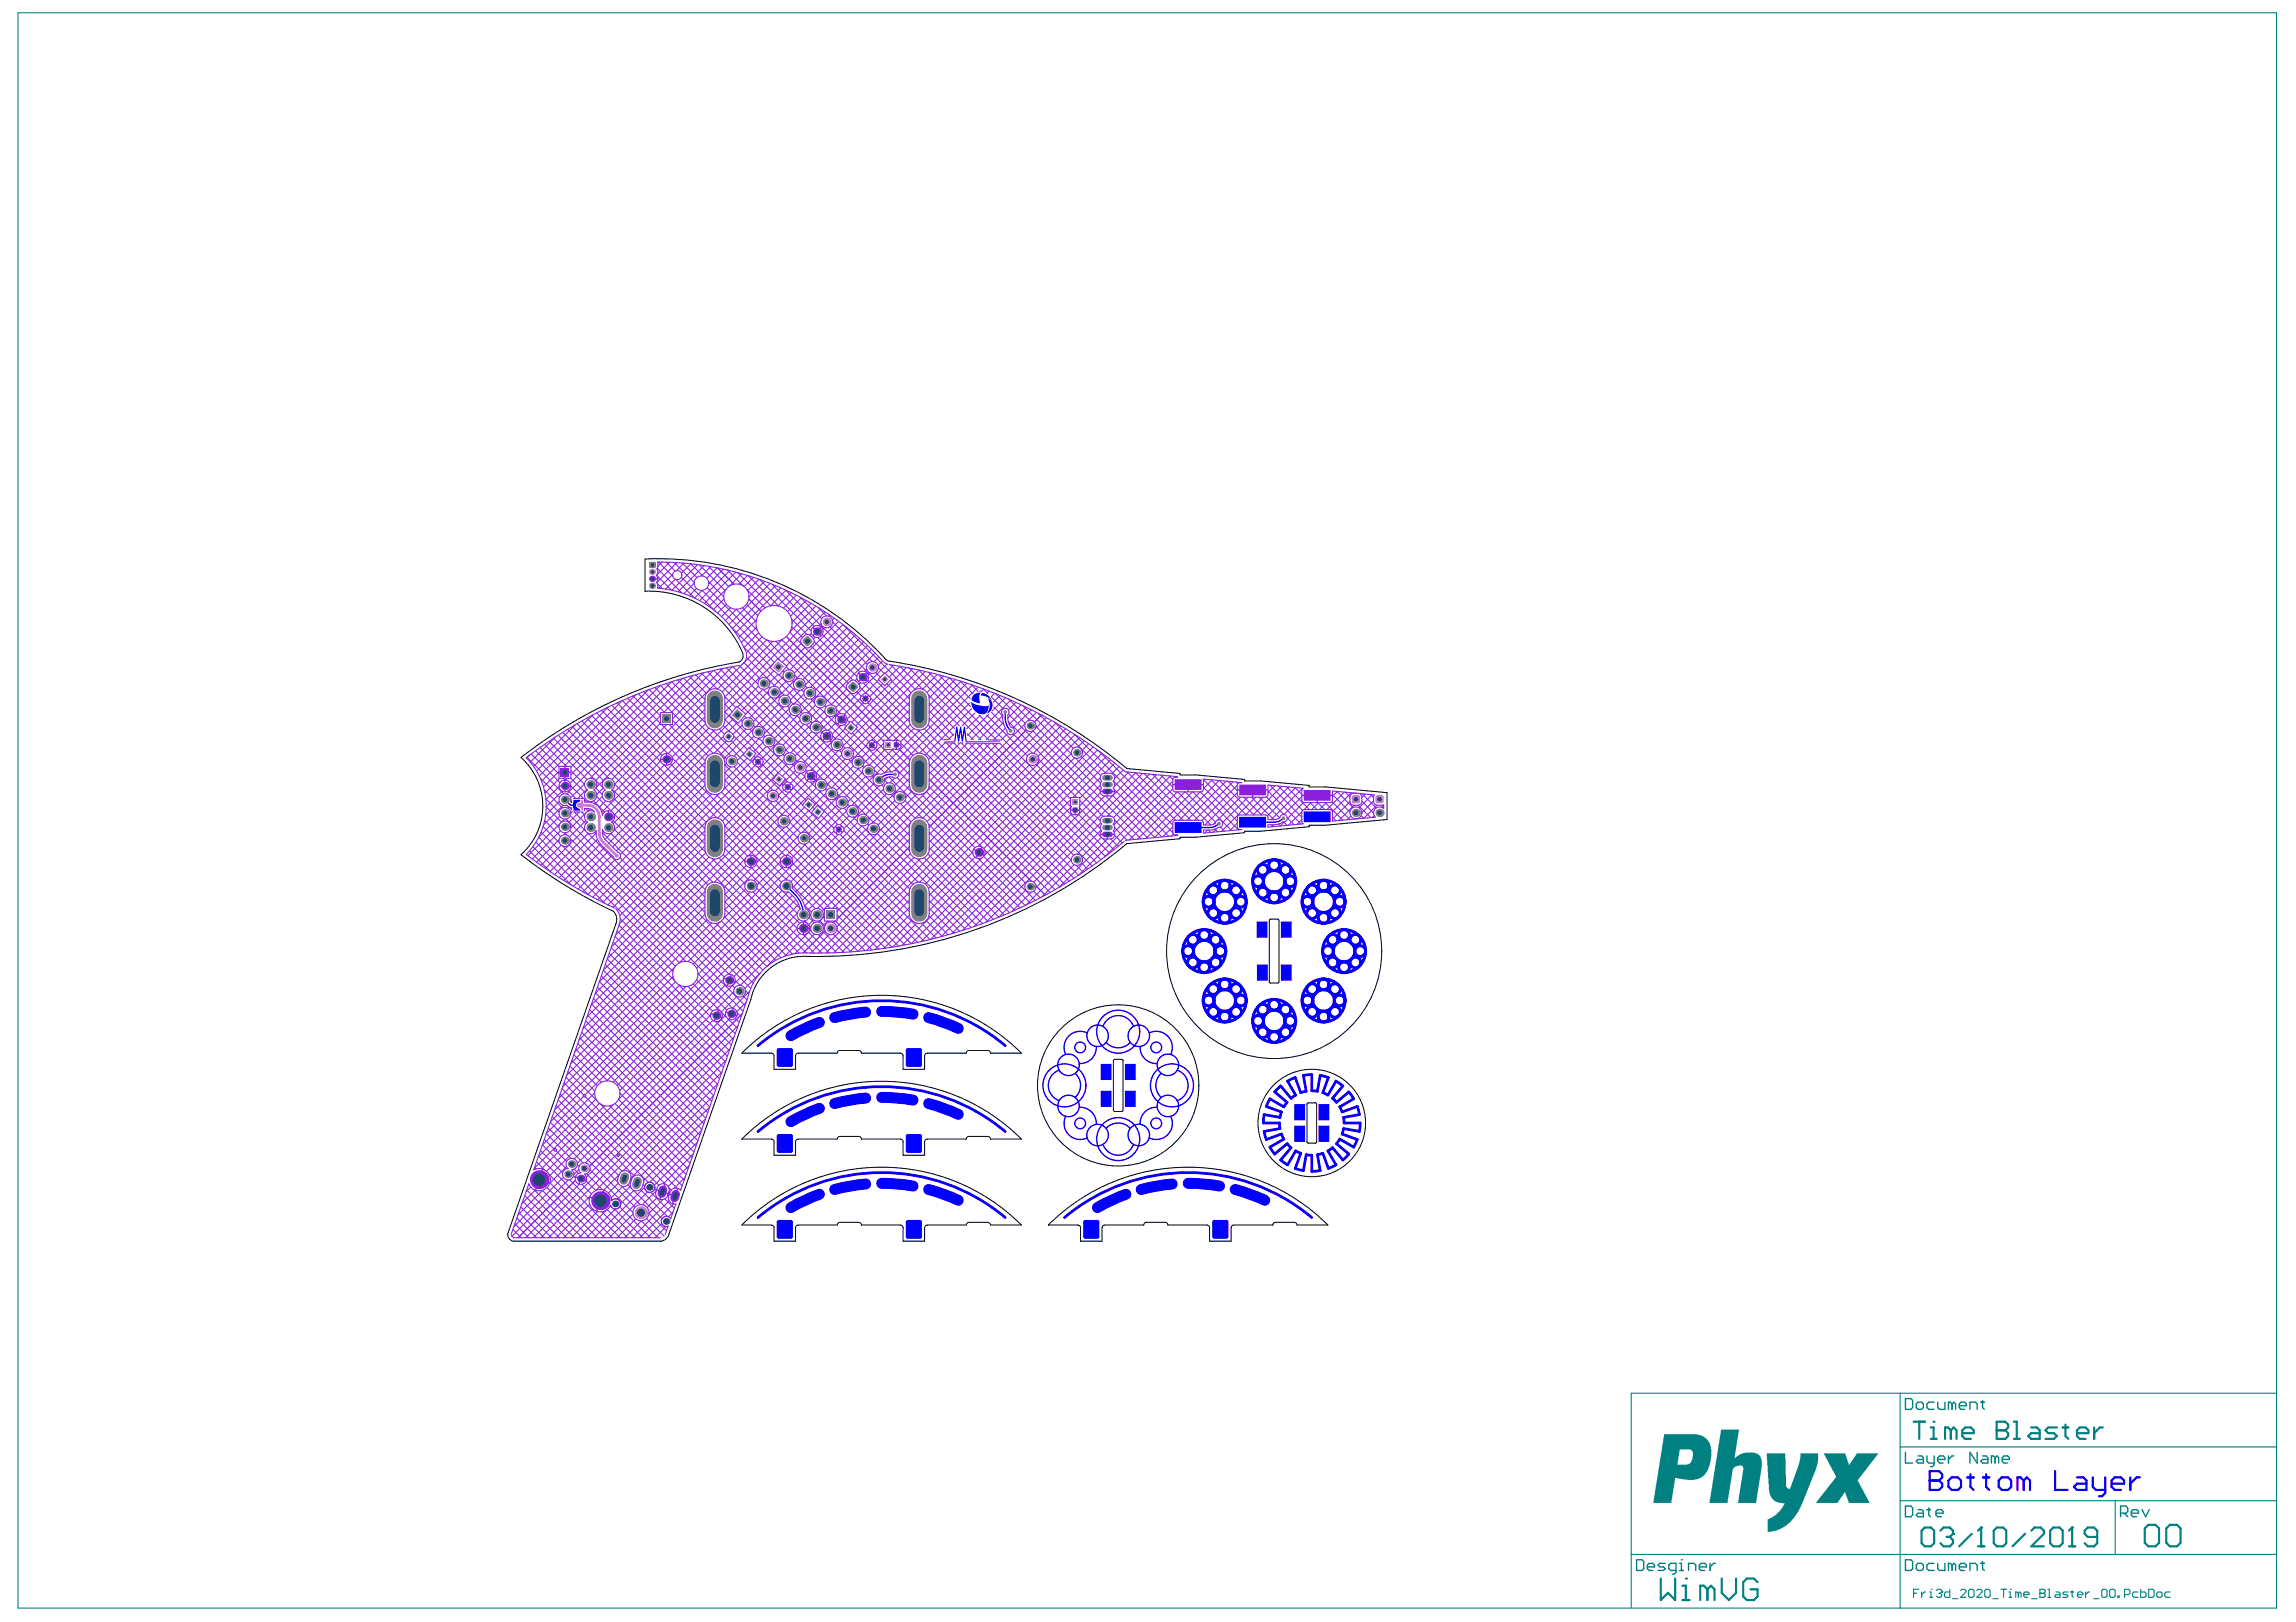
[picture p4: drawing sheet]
<svg xmlns="http://www.w3.org/2000/svg" width="297mm" height="210mm" viewBox="0 0 297 210" stroke-linecap="round" stroke-linejoin="round" font-family="sans-serif">
<g fill="#008080">
<path d="M228.5 188.1h2.5l.1 4.2v.2l.3 .2 .2-.1 1.1-3.1 .2-.9v-.5h2.3v1l-.3 1.3-1.9 4.6-.8 1.3-1 1.1-1 .5-.8 .3-.7 .1v-1.2a.45 .45 0 0 1 .4-.6l.7-.5 .6-.5 .5-1h-.7l-.6-.2-.4-.4-.2-.4-.2-.7z"/>
<path d="M235.9 188.1h2.8l.5 1.4 .2-.1 .8-1.3h2.8l-2.6 3.3a.38 .38 0 0 0 .1 .5l1.4 2.6h-2.7l-.5-1.4h-.1l-.9 1.4h-2.8l2.2-2.8 .2-.3a.34 .34 0 0 0 .1-.5z"/>
<path d="M222.7 185h2.3l-.6 3.7 .7-.5 .7-.2h1.3l.4 .2 .3 .4 .1 .4v.9l-.7 4.6h-2.4l.7-4.1a.58 .58 0 0 0-.1-.7h-.7l-.3 .2a.59 .59 0 0 0-.3 .7l-.6 3.9h-2.4z"/>
<path d="M215.3 185.6h4.2l.8 .3 .6 .5 .4 .7 .1 .4v1.4l-.3 .8-.3 .8-.3 .4-.5 .4-.8 .2h-.9l-1.6-.2-.5 3.2h-2.3zM217.3 187.6l-.3 1.9h1.3l.3-.1 .3-.5 .1-.7a.57 .57 0 0 0-.3-.6z"/>
</g>
<g fill="none" stroke="#008080" stroke-width=".14">
<path d="M2.3 1.7h292.2v206.4h-292.2zM245.8 180.3v27.8M245.8 194.2h48.7M245.8 187.2h48.7M273.6 194.2v7M294.5 180.3h-83.5v27.8M211 201.2h83.5M247.6 206.2h.3M248.3 205.7h-.7v1M248.6 206v.7M249.1 206h-.2l-.3 .4M249.6 206h.2v.7"/>
<path d="M249.6 206.7h.4M249.8 205.7h.1M250.5 205.8l.2-.1h.3l.2 .1v.2M250.9 206.2h.1M251 206.2l.2 .2v.1l-.2 .2h-.3l-.2-.2M251.2 206h.1M251.2 206l-.2 .2M252.3 205.7v1h-.6l-.1-.2v-.3l.1-.2h.6M252.6 206.9h.7M253.6 205.8l.2-.1h.4l.1 .1v.2l-.7 .7h.7M254.7 205.8l.2-.1h.3l.2 .1v.7l-.2 .2h-.3l-.2-.2zM255.7 205.8l.2-.1h.4l.1 .1v.2l-.7 .7h.7"/>
<path d="M256.8 205.8l.1-.1h.4l.2 .1v.7l-.2 .2h-.4l-.1-.2zM257.8 206.9h.7M258.9 205.7h.7M259.2 205.7v1M259.9 206h.2v.7M259.9 206.7h.4M260.1 205.7h.1M261.1 206.2l-.2-.2h-.1v.7M261.1 206.2v.5M261.1 206.2l.2-.2 .2 .2v.5M261.8 206.4h.7v-.2l-.2-.2h-.3l-.2 .2v.3l.2 .2h.3M262.9 206.9h.7"/>
<path d="M263.9 206.2h.1M263.9 205.7h.5l.2 .1v.2l-.2 .2 .2 .2v.1l-.2 .2h-.5zM263.9 206.2h.5M264.9 205.7h.2v1M264.9 206.7h.4M266 206h.3l.2 .2v.5h-.5l-.2-.2 .2-.1h.5M267.6 206h-.6l-.1 .2 .1 .2h.4l.2 .1-.2 .2h-.5M267.9 206h.3M268.1 205.8v.7l.1 .2M268.8 206.4h.7v-.2l-.2-.2h-.4l-.1 .2v.3l.1 .2h.4M269.8 206v.7M270.3 206h-.1l-.4 .4"/>
<path d="M270.9 206.9h.7M271.9 205.8l.2-.1h.3l.2 .1v.7l-.2 .2h-.3l-.2-.2zM272.9 205.8l.2-.1h.4l.1 .1v.7l-.1 .2h-.4l-.2-.2zM274 206.5h.2v.2h-.2zM274.9 206.4h.5l.2-.2v-.4l-.2-.1h-.5v1M276.6 206h-.5l-.2 .2v.3l.2 .2h.5M276.9 205.7v1h.6l.1-.2v-.3l-.1-.2h-.6M278 205.7h.5l.2 .1v.7l-.2 .2h-.5zM279 206.2l.2-.2h.3l.2 .2v.3l-.2 .2h-.3l-.2-.2zM280.8 206h-.6l-.1 .2v.3l.1 .2h.6"/>
</g>
<g fill="none" stroke="#008080" stroke-width=".18">
<path d="M246.5 194.9h.7l.2 .2v1l-.2 .2h-.7zM246.5 181h.7l.2 .2v1l-.2 .2h-.7zM246.5 187.9v1.4h.9M247.9 181.7l.2-.2h.5l.2 .2v.5l-.2 .2h-.5l-.2-.2zM248.1 195.4h.5l.2 .2v.7h-.7l-.2-.2 .2-.3h.7M248.1 188.4h.5l.2 .2v.7h-.7l-.2-.2 .2-.2h.7M249.3 195.4h.5M249.3 188.4v.7l.2 .2h.7M249.5 195.1v1l.3 .2M250.2 181.5h-.7l-.2 .2v.5l.2 .2h.7M250.2 188.4v1.2l-.2 .2h-.2M250.5 195.8h.9v-.2l-.2-.2h-.5l-.2 .2v.5l.2 .2h.5"/>
<path d="M250.7 188.9h.9v-.3l-.2-.2h-.5l-.2 .2v.5l.2 .2h.5M250.7 181.5v.7l.2 .2h.7v-.9M252.1 188.4v.9M252.5 181.7l-.2-.2h-.2v.9M252.5 181.7l.3-.2 .2 .2v.7M252.5 181.7v.7M252.8 188.4h-.3l-.4 .5M253.5 181.9h.9v-.2l-.2-.2h-.5l-.2 .2v.5l.2 .2h.5M254.9 182.4v-.9h.7l.2 .2v.7M255.8 187.9v1.4l-.9-1.4v1.4M256.3 181.5h.4M256.5 188.4h.4l.3 .2v.7h-.7l-.2-.2 .2-.2h.7"/>
<path d="M256.5 181.2v1l.2 .2M258.1 188.6l-.2-.2h-.3v.9M258.1 188.6v.7M258.1 188.6l.2-.2 .3 .2v.7M259 188.9h1v-.3l-.3-.2h-.4l-.3 .2v.5l.3 .2h.4M274.3 195.8h.7l.3-.2v-.5l-.3-.2h-.7v1.4M274.8 195.8l.5 .5M275.7 195.8h1v-.2l-.3-.2h-.4l-.3 .2v.5l.3 .2h.4M277.1 195.4l.5 .9 .5-.9M211.7 201.8h.7l.3 .3v.9l-.3 .2h-.7zM213.1 202.8h.9v-.3l-.2-.2h-.4l-.3 .2v.5l.3 .2h.4M215.4 202.3h-.7l-.2 .2 .2 .3h.5l.2 .2-.2 .2h-.7"/>
<path d="M216.8 203.2h-.7l-.2-.2v-.5l.2-.2h.7v1.2l-.2 .2h-.2M217.3 203.2h.5M217.3 202.3h.2v.9M217.5 201.8h.1M218.5 203.2v-.9h.6l.3 .2v.7M219.8 202.8h1v-.3l-.3-.2h-.4l-.3 .2v.5l.3 .2h.4M221.2 202.3v.9M221.9 202.3h-.2l-.5 .5M246.5 201.8h.7l.2 .3v.9l-.2 .2h-.7zM247.9 202.5l.2-.2h.5l.2 .2v.5l-.2 .2h-.5l-.2-.2zM250.2 202.3h-.7l-.2 .2v.5l.2 .2h.7M250.7 202.3v.7l.2 .2h.7v-.9"/>
<path d="M252.5 202.5l-.2-.2h-.2v.9M252.5 202.5v.7M252.5 202.5l.3-.2 .2 .2v.7M253.5 202.8h.9v-.3l-.2-.2h-.5l-.2 .2v.5l.2 .2h.5M254.9 203.2v-.9h.7l.2 .2v.7M256.3 202.3h.4M256.5 202.1v.9l.2 .2"/>
</g>
<g fill="none" stroke="#008080" stroke-width=".28">
<path d="M247.6 184h1.4M248.3 184v2.2M248.6 198.1l.4-.4h.8l.4 .4v1.6l-.4 .4h-.8l-.4-.4zM249.8 186.2h.7M249.8 184.7h.4v1.5M250.2 184h.1M251 198.1l.4-.4h.9l.4 .4v.4M251.8 198.9h.5M252.3 198.9l.4 .4v.4l-.4 .4h-.9l-.4-.4M252.4 185.1l-.4-.4h-.4v1.5M252.4 185.1v1.1M252.4 185.1l.4-.4 .3 .4v1.1"/>
<path d="M252.7 198.5h.1M252.7 198.5l-.4 .4M253.9 185.5h1.4v-.4l-.3-.4h-.8l-.3 .4v.7l.3 .4h.8M255.1 198.5l-1.6 1.6M256.3 197.7h.1M256.3 197.7v2.4M256.3 197.7l-.4 .4M257.9 198.1l.4-.4h.8l.5 .4v1.6l-.5 .4h-.8l-.4-.4zM258.3 185.1h.1M258.3 184h1.1l.4 .4v.3l-.4 .4 .4 .4v.3l-.4 .4h-1.1zM258.3 185.1h1.1M260.5 184h.4v2.2"/>
<path d="M260.5 186.2h.8M262 198.5l-1.6 1.6M262.8 184.7h.7l.4 .4v1.1h-1.1l-.4-.4 .4-.3h1.1M262.8 198.1l.4-.4h.8l.4 .4v.4l-1.6 1.6h1.6M265.2 198.1l.4-.4h.9l.4 .4v1.6l-.4 .4h-.9l-.4-.4zM266.1 184.7h-1.1l-.4 .4 .4 .4h.7l.4 .3-.4 .4h-1.1M266.8 184.7h.8M267.2 184.4v1.4l.4 .4M268.1 197.7h.1M268.1 197.7v2.4M268.1 197.7l-.4 .4M268.7 185.5h1.5v-.4l-.4-.4h-.7l-.4 .4v.7l.4 .4h.7"/>
<path d="M270.9 184.7v1.5M271.3 198.9h-1.2l-.4-.4v-.4l.4-.4h.8l.4 .4v1.6l-.4 .4h-.8l-.4-.4M272 184.7h-.3l-.8 .8M277.5 197.8l.4-.5h1l.4 .5v1.8l-.4 .5h-1l-.4-.5zM280.3 197.8l.4-.5h.9l.5 .5v1.8l-.5 .5h-.9l-.4-.5zM214.9 204.3v2.8l.9-1 .9 1v-2.8M217.6 207.1h1M217.6 205.2h.5v1.9M218.1 204.3h.1M220.9 205.7l-.5-.5h-.4v1.9M220.9 205.7v1.4M220.9 205.7l.5-.5 .4 .5v1.4"/>
<path d="M222.7 204.3v1.8l1 1 .9-1v-1.8M227.4 204.7l-.5-.4h-.9l-.5 .4v1.9l.5 .5h.9l.5-.5v-.9h-.9M255.9 200.1h.8M267.7 200.1h.8"/>
</g>
<path d="M74.7 104l.5-.2v-.3h.2v1.4h-.2v-.3l-.3-.1a.31 .31 0 0 1-.2-.2 .31 .31 0 0 1 0-.3z" fill="#ff7c80"/>
<g fill="#00f">
<path d="M127 89.8l.2-.1 .6 .2 .5 .8-.7-.5-.4-.2-.3 .1z"/>
<path d="M74.2 103.5h.9l-.1 .2a.49 .49 0 0 0-.5 .5 .49 .49 0 0 0 .5 .5l.1 .2h-.9z"/>
<path d="M127.8 90.4l.5 .4 .1 .5-.3 .7-.4 .4 .2-.4 .1-.5v-.6z"/>
<path d="M125.6 90.8l.4 .3 .9 .2 .8 .1 .2-.2-.2 .9-.1 .2-.3 .1h-.5l-.4-.2-.5-.5z"/>
<path d="M123.7 94.1l-.2 1.8h-1.3v.1h1.4l.2-1.3 .1 1.2 .2 .1 .2-1.3 .1 1.3 .2-.1 .2-1.1 .1 1.2h4.5l-4.3-.1-.2-1.8-.1-.1-.1 .1-.2 1.2-.1-1.2h-.2l-.2 1.2-.1-1.2-.1-.1z"/>
<path d="M125.9 90l.4-.3 .7-.1-.2 .2-.1 .2 .1 1-.8-.2-.3-.2v-.2z"/>
</g>
<g fill="none" stroke="#8a20db" stroke-width=".14">
<path d="M68.1 98.1l.4 .4M69.4 99.7l.3 .7M69.7 108.3l-.3 .6M70.5 102.5l.1 .7M70.6 105.5l-.1 .7M70.7 104v.7M73.3 104.2l.2 .1M73.6 104.4l-.1 .2M73.7 104.5l.2 .2M73.8 103.7l.1 .1M73.9 103.6v.3l-.1-.2M74 105l-.1 .2"/>
<path d="M75.2 105.1h.2M75.2 103.3h.2M75.3 105.1l.4 .4M76.3 103.7l-.1 .1M68.4 153.3l.1 .1M68.7 153.6l-.6 .6M69.2 151.1l.1 .2M74.2 152.2l.2 .2M74.7 150.7l.2 .2"/>
</g>
<path d="M74 104.2h.3" fill="none" stroke="#00f" stroke-width=".18"/>
<path d="M75.2 152.5l.6 .2" fill="none" stroke="#8a20db" stroke-width=".18"/>
<circle cx="78.4" cy="109.4" r=".18" fill="#ff7c80"/>
<g fill="none" stroke="#8a20db" stroke-width=".14">
<path d="M84.9 74.5l.2 .4-.2 .5 .2 .3-.1 .4h.5M84.9 74.4l2 2M85 73.6l3.2 3.1M85 75.5l.7 .7M85.1 73.3l-.1 .3a.64 .64 0 0 1-.1 .9M85.2 72.7l1.8 1.9M85.5 76.1l.8 .2M85.7 72.7l-.6 .6M86.2 72.8l1.1 1.1M86.3 76.3l.8 .1M86.6 72.8l-1.6 1.6M87 74.3l-1.8 1.8"/>
<path d="M87.1 76.4l.8 .2M87.2 72.8l2.6 2.6M87.4 75l-1.3 1.2M87.5 75l2.4 2.4M87.5 72.8l-2.5 2.6M87.9 76.6l.7 .3M88.1 74.7l4.5 4.4M88.2 74.2l1.2-1.2 1.6 1.6M88.3 72.9l1.9 1.8M88.5 72.9l-3.4-.2v.6M88.5 72.9a39.4 39.4 0 0 1 9.7 2.1M88.5 72.9l-1 .9"/>
<path d="M88.7 76.9l.7 .3M89.4 77.2l.7 .3M89.8 75.5l-1.3 1.3M89.9 77.4l.9-1 9.4 9.3M90.1 76.2l-.9 .9M90.2 77.5l.7 .4M90.2 73.1l-3.3 3.3M90.5 73.1l3.3 3.3M90.9 77.9l.7 .5M91.1 73.2l-3.4 3.4M91.5 76.1l9.4 9.3M91.6 78.4l1.3 1"/>
<path d="M91.6 73.3l2.7 2.6M91.7 75.3l1.9 1.9M91.9 73.3l-1.1 1.2M92.8 73.5l-1.4 1.3M92.9 73.5l2.1 2.1M92.9 79.4l.6 .5M93.5 79.9l.5 .6M93.6 73.7l-1.9 1.9M93.7 77.5l-1.4 1.4M93.9 76.3l-2.2 2.2M94 78.2l-1.2 1.1M94.1 73.8l2.1 2.1"/>
<path d="M94.4 73.8l-3.9 3.9M94.5 78.6l-1.2 1.2M95.2 74l-4.1 4.1M95.2 78.8l2.8 2.8M95.3 78.8l-1.5 1.5M95.4 74.1l4.3 4.3M96 74.3l-1.7 1.6M96 78.6l1.8 1.8M96.6 78.2l1.4 1.5M96.6 76.3l2.4 2.4M96.7 74.5l-1.1 1.1M96.8 74.5l3.9 3.9"/>
<path d="M96.9 77.5l1.5 1.6M97.5 74.7l-1.2 1.2M98.2 75l-1.5 1.4M98.2 75a39.2 39.2 0 0 1 15.9 10.4M98.3 75l6.6 6.6M98.9 75.2l-2 2M99.6 75.5l-5.3 5.3M99.9 75.6l5.4 5.4M100.3 75.8l-5.6 5.6M101 76.1l-5.8 5.8M101.6 76.3l16 16.1M101.7 76.4l-2 2"/>
<path d="M102.4 76.7l-1.8 1.7M103 77l-1.7 1.7M103.5 77.3l2.8 2.8M103.7 77.4l-1.8 1.7M104.3 77.7l-2 2M104.9 78.1l-2.4 2.4M105.5 78.4l-3.3 3.4M105.8 78.6l1.1 1.1M106.1 78.8l-12.3 12.4M106.7 79.2l-6 6.1M107.3 79.6l-.1 .1M107.9 80l-.2 .2"/>
<path d="M68.2 98l4.7 4.7M68.5 98.5l.5 .6M68.6 97.7l-.5 .4M68.7 97.6l3.8 3.7M69 99.1l.4 .6M69.3 97.2l3 3M69.9 96.7l2.4 2.5M70.4 96.3l2.9 2.9M71 95.9l5 5M71.6 95.5l-3.5 2.6M71.6 95.5l6.4 6.4M71.9 95.4l-3.3 3.2"/>
<path d="M72.2 95.2l5.9 5.8M72.3 99.2h1.6v1.5h-1.6zM72.3 99.8l-2 2M72.8 94.8l6 5.9M73.4 94.4l29.1 29.1M73.9 99.7l1.7 1.8M74 94l29.4 29.3h.6M74.4 93.8l-5.4 5.4M74.7 93.7l16.6 16.5M75.3 93.3l15.9 15.9M75.9 92.9l15.3 15.3M76.5 92.6l14.7 14.6"/>
<path d="M76.7 92.5l-7.3 7.3M77.2 92.3l14.2 14.1M77.8 91.9l14.1 14.1M78.5 91.6l7.1 7.1M78.7 91.5l-8.9 8.9M79.2 91.3l6.4 6.5M79.8 91l6.6 6.5M81.2 90.4l10 10M81.9 90.1l9.3 9.3M82.2 89.9l-9.2 9.3M82.6 89.8l2.9 2.9M83.3 89.5l2.7 2.7"/>
<path d="M83.9 89.3l-10 10M84 89.2l8.3 8.3M84.7 89l9.3 9.2M85.4 88.7a61.8 61.8 0 0 0-13.8 6.8M85.4 88.7l-11.5 11.6M85.4 88.7l9.1 9.1M85.5 93.6l-8.4 8.3M85.5 92.2h1.5v1.5h-1.5zM85.5 92.6l-8.5 8.4M85.5 98.5l-6.5 6.5M85.8 98.9l6.9 6.9M86 99l-6.5 6.5"/>
<path d="M86.2 88.5l5 5M86.3 93.7l-7.1 7.2M86.6 93.7l4.6 4.7M86.7 98.8l15.1 15.1M86.9 88.2l-13.1 13.1M86.9 88.2l4.3 4.3M87 98.1l19.7 19.7M87 93.2l4.6 4.6M87.7 88l3.5 3.5M88.3 87.8l-15 15M88.4 87.8l2.8 2.7M89.2 87.5l2.2 2.2"/>
<path d="M89.7 87.4l-13.4 13.3M90 87.3l1.9 2M90.7 87.1l2.1 2.1M91 87.1l-5.2 5.1M91.2 90.8l-11.8 11.8M91.2 99.6l-10.9 11M91.2 91.8l-13.3 13.3M91.2 92.8l-4.8 4.7M91.2 98.7l-11.5 11.4M91.3 93.7l-4.4 4.3M91.4 98a1.29 1.29 0 0 1 1.5-.5 1.29 1.29 0 0 1 .9 1.3v2.7a1.29 1.29 0 0 1-1.3 1.3 1.29 1.29 0 0 1-1.3-1.3v-2.7zM91.4 89.7a1.29 1.29 0 0 1 1.5-.5 1.29 1.29 0 0 1 .9 1.2v2.8a1.29 1.29 0 0 1-1.3 1.3 1.29 1.29 0 0 1-1.3-1.3v-2.8z"/>
<path d="M91.5 86.9l8.4 8.3M91.7 94.2l-12.4 12.4M92.2 94.4l7.8 7.9M92.3 86.8l-5.5 5.4M92.3 86.8l14.1 14M92.4 94.5l-13 13M93.1 94.3l.6 .7M93.2 86.6l18.9 18.9M93.5 86.5l-6.5 6.5M93.6 93.9l.8 .8M93.6 95.3l-14.3 14.3M93.7 90.1l1.5 1.5"/>
<path d="M93.8 91.1l.9 1M93.8 93.1l6.9 7M93.8 99l6.9 6.9M93.8 92.1l14.6 14.6M93.8 100l22.4 22.4M94 86.4l23.7 23.7M94 95.9l-1.6 1.6M94 98.8l-.2 .2M94.1 80.5l.5 .6M94.4 92.5l-.6 .6M94.5 81.1l5.2 5.2M94.6 99.2l-.8 .8"/>
<path d="M94.6 95.9l1.6 1.6M94.6 81.1l.5 .7M94.8 86.3l-15.3 15.2M94.8 86.3l22.8 22.8M94.9 93l-16.1 16.1M94.9 95.2l1.8 1.8M95 99.2l6.3 6.3M95.1 81.8l.4 .7M95.3 91.4l1.2 1-1 1.2-1.2-1zM95.4 98.6l4 4M95.4 93.5l-1.2 1.2M95.5 82.5l.4 .7"/>
<path d="M95.6 86.1l2.5 2.4M95.7 86.1l-1 .2a61.8 61.8 0 0 0-9.3 2.4M95.8 93.2l.2 .2M95.9 83.2l.4 .7M96 93.8l-1.2 1.2M96.1 85.9l-.1 .1M96.2 97.6l-.8 .8M96.2 83.8l9.7 9.6M96.3 85.7l2 2.1M96.3 92.7l.2 .2M96.3 85.7l-.1 .1M96.3 83.9l.2 .4"/>
<path d="M96.4 85.5v.1M96.5 94.4l-3.3 3.3M96.5 84.4l.1 .2M96.5 85.2v.2M96.6 85.1l3.7 3.7M96.6 84.7v.2M96.6 85v.1M96.7 98.1l-2.9 2.9M96.9 96.8l.9 .7-.8 .9-.9-.7zM97 94.4l.4 .3M97.1 98.4l.3 .3M97.5 94.4l-3.9 3.8"/>
<path d="M97.5 93.9l.2 .2M97.5 97.8l.2 .3M97.5 95.3l-2.5 2.6M97.7 99.1l-18.4 18.3M97.9 80.2l-2.3 2.3M97.9 81.2l-2 1.9M97.9 99.2l22.4 22.4M98.1 88.8l-2.7 2.7M98.1 81.9l-1.9 1.9M98.2 95.5l.5 .6M98.3 95.5l-1.3 1.3M98.6 98.9l1.7 1.7"/>
<path d="M98.6 82.4l-2.1 2.1M98.7 89.2l-2.8 2.8M98.7 96.1l-1.2 1.2M98.7 89.2l.9 .8M98.8 95.2l.2 .1M99.2 96.6l-5.6 5.5M99.2 82.8l-6.4 6.4M99.2 82.8l8.4 8.4M99.3 96.7l18.4 18.3M99.4 89.5l-2.9 2.9M99.4 88.9l.2 .2M99.7 90.2l-2.7 2.7"/>
<path d="M99.7 90.2l17.9 17.9M100 83l-6.6 6.5M100 96.4l.2 .2M100.1 85.9l-6.3 6.3M100.1 86.8l-.9 1M100.1 95.5l.8 .8M100.2 97.5l-20.3 20.3M100.4 83l13.9 13.9M100.6 85.2l1.2 1-1 1.2-1.2-1zM100.6 87.3l-1 1M100.7 90.2l.2 .1M100.8 87.4l11.7 11.6"/>
<path d="M100.8 91l-3.1 3.1M100.9 97.8l-8.1 8.1M100.9 89.4l.5 .6M101.2 82.8l13.1 13.1M101.2 82.7l-7.4 7.5M101.3 86.8l.1 .2M101.3 97.7l.2 .2M101.3 87.6l-1.2 1.2M101.4 91.5l-2.8 2.7M101.4 98.3l-7.9 7.9M101.6 97l.4 .4M101.7 86.3l.4 .4"/>
<path d="M101.7 82.4l13.5 13.4M101.7 88.1l-.9 1M101.8 98.9l-8 8M101.9 91.4l.2 .2M102.1 91.7l-3.2 3.2M102.2 81.8l13.9 14M102.3 90.8l.3 .3M102.4 92.4l-2.8 2.8M102.4 80.1l2 2M102.4 81.1l1.4 1.4M102.5 98.9l.3 .3M102.5 88.1l.2 .2"/>
<path d="M102.8 89l-1 1M102.8 87.4l.5 .4M102.9 99.7l-2.6 2.6M102.9 98.3l.3 .3M103.1 92.6l.4 .4M103.2 92.5l-3 3.1M103.5 89.3l-1.2 1.2M103.5 93.2l-5 5M103.6 92.1l.2 .2M103.7 83.3l-2.5 2.4M103.7 89.3l.3 .3M103.7 82.6l.6-.5a.96 .96 0 0 1 1 1.1 1.09 1.09 0 0 1-1 .6 1.08 1.08 0 0 1-.7-1z"/>
<path d="M104 89.8l-1.3 1.3M104 93.7l-2.7 2.7M104.2 83.8l-2.5 2.4M104.2 88.7l.2 .3M104.2 99.6l.2 .2M104.3 93.7l.6 .6M104.4 90.4l-1 .9M104.9 93.8l-3.3 3.3M104.9 93.4l.2 .2M104.9 90.5l.5 .4M104.9 83.6l4.8 4.8M105 82l-.3 .2"/>
<path d="M105 94.7l-2.7 2.7M105.3 83l5 5M105.4 94.9l12.2 12.2M105.5 82.5l-.3 .2M105.5 90l.2 .2M105.5 91.3l-1 1M105.8 82.5l5 5M105.8 94.8l-2.9 3M106 91.6l.8 .8M106.1 91.6l-1.1 1.2M106.1 94.6l.2 .2M106.2 95.5l-5 5"/>
<path d="M106.2 80.7l-.3 .3M106.3 93.8l.7 .7M106.4 82.1l4.8 4.9M106.7 96l-2.7 2.7M106.7 81.2l-.3 .3M106.7 92l-1.4 1.4M106.7 91.3l.2 .2M107.4 81.1l4.8 4.9M107.4 95.9l.2 .2M107.6 96l-3.3 3.3M107.7 95.2l.4 .4M107.7 96.9l-2.8 2.8"/>
<path d="M107.7 80.5l5.1 5.1M108 92.5l.2 .2M108.2 93.5l-1 1M108.2 91.8l.6 .5M108.5 97.1l-3 3M108.5 80.4l-6.3 6.3M108.6 97.1l.3 .3M108.8 93.9l-1.1 1.1M108.9 97.7l-16.5 16.5M109 80.8l8.9 8.9M109 96.6l.3 .2M109 80.8l-6.2 6.3"/>
<path d="M109.2 93.8l.3 .2M109.3 94.3l-1.4 1.4M109.3 98.2l-2.7 2.7M109.6 89.2l-2.1 2M109.6 93.2l.3 .3M109.6 81.3l-12.1 12.1M109.6 88.5l.6-.5a.96 .96 0 0 1 1 1.1 1.09 1.09 0 0 1-1 .6 1.08 1.08 0 0 1-.7-.9zM109.8 98.3l.4 .4M109.9 94.8l-1.1 1M110 93.3l.9 .8-.7 .9-.9-.7zM110.1 89.7l-2 1.9M110.1 81.7l-6.2 6.3"/>
<path d="M110.3 94.9l5 5M110.3 97.9l.2 .2M110.4 99.1l-2.8 2.9M110.7 82.1l-6.5 6.5M110.7 94.3l1.7 1.7M110.8 89.5l.6 .6M110.9 87.8l-.3 .3M110.9 99.4l.8 .8M111.1 99.4l-2.9 2.9M111.2 82.6l-6.3 6.3M111.3 88.9l.8 .9M111.3 90.4l-2.1 2.1"/>
<path d="M111.3 88.4l-.2 .2M111.4 90.1l-.1 .2a.66 .66 0 0 0 1 .7M111.4 90.1a.62 .62 0 0 1 1-.1 .62 .62 0 0 1-.1 1M111.6 99.9l-5 5M111.6 99.1l.2 .2M111.7 91l-2.1 2.1M111.7 88.4l26 26M111.7 83.1l-6.3 6.2M112.1 86.6l-.3 .3M112.1 96.4l-5.1 5.1M112.2 83.5l-8.6 8.7M112.3 90.9l6.5 6.6"/>
<path d="M112.3 88l5.3 5.4M112.5 97l-1 1.1M112.6 87.1l-.3 .3M112.6 90.3l24.5 24.5M112.7 84l-6.2 6.2M113.1 99.6l.5 .6M113.2 84.5l-6.3 6.4M113.3 96.8l4.3 4.4M113.3 87l.6 .6M113.6 87.9l.9-.8 .8 .8-.8 .8zM113.6 86.4l.8 .8M113.7 88l-1.8 1.7"/>
<path d="M113.7 85l-.6 .6M114.2 85.5l-.6 .6M114.2 85.6l.1 .1M114.2 88.5l-1.7 1.6M114.3 96.2l-2.5 2.6M114.4 97l3.2 3.2M114.4 85.8l.2 .1M114.5 97l-2 2M114.7 85.9l.2 .1M114.7 88.5l2.9 2.9M114.8 85.9l-8.5 8.5M115 86a61.3 61.3 0 0 1 12.3 3.2"/>
<path d="M115.2 88l2.4 2.4M115.2 86l3.2 3.2M115.4 97l2.2 2.2M115.5 97l-2.5 2.4M115.5 95.8h-1.2v1.2h1.2M115.6 86.1l-1.1 1M116.1 95.8l.3 .1 .2 .3M116.1 95.8l-.6 .1M116.3 96.9l1.4 1.4M116.4 86.2l3 3M116.4 86.2l-1.4 1.4M116.6 96.2l-.1 .6a.78 .78 0 0 1-1 .1"/>
<path d="M116.6 96.2l1.5 1.6M117.3 86.4l-7.1 7.1M117.6 86.4l9.3 9.3M117.6 99.8l-1.9 1.9M117.6 91.9l-4.2 4.3M117.6 98.8l-1.3 1.3M117.6 92.9l-2.9 2.9M117.6 90.9l-4.8 4.9M117.8 93.7l-2.1 2.1M117.8 89.8l-7.4 7.4M117.9 98a1.29 1.29 0 0 1 1.4-.5 1.29 1.29 0 0 1 .9 1.3v2.7a1.29 1.29 0 0 1-1.3 1.3 1.29 1.29 0 0 1-1.3-1.3v-2.7zM117.9 89.7a1.29 1.29 0 0 1 1.4-.5 1.29 1.29 0 0 1 .9 1.2v2.8a1.29 1.29 0 0 1-1.3 1.3 1.29 1.29 0 0 1-1.3-1.3v-2.8z"/>
<path d="M118.1 86.5l-7.4 7.4M118.2 94.3l-1.7 1.7M118.8 94.5l19.5 19.5M118.9 86.7l9 9.1h1.5M118.9 86.7l-9.9 9.9M119 94.5l-9.3 9.3M119.6 94.3l19.3 19.3M119.7 86.9l-9.9 9.9M120.1 93.8l1.9 2M120.1 89.9l4 4M120.1 87l8.8 8.8M120.2 90.3l2.6-2.6 2.7 2.7"/>
<path d="M120.2 92l3.2 3.1M120.2 98.9l16.3 16.2M120.2 93l2.7 2.7M120.2 99.9l15.7 15.6M120.2 91l3.3 3.3M120.5 87.1l-2.2 2.2M121.3 87.3l-1.9 1.9M121.5 87.3l4.1 4.1M122.1 87.5l-2.2 2.1M122.1 96.1h1.5M122.2 95.7h.4M122.3 96.1l-2.2 2.2"/>
<path d="M122.4 96.1l17.1 17.2M123.2 96.1l-3 3.1M123.4 96.1l15.2 15.2M123.4 95l-.7 .7M123.6 87.9l-3.4 3.4M123.9 96.2h.2M124.2 88.1l1.7 1.7M124.3 96.1l-4.1 4M124.3 88.2l-4.1 4.1M124.4 96.1l14.5 14.6M124.4 96.2h.2M124.9 96.2h4.5l14.2 14.2"/>
<path d="M125.1 88.4l-4.9 4.9M125.1 94.9l.8 .8M125.2 96.2l-5 4.9M125.4 96.2l15.9 15.9M125.5 91l-6.5 6.5M125.7 88.6l.8 .9M125.7 91.7l-6 6M125.8 88.7l-11.3 11.3-7.4-7.4-1 1M126.1 92.3l-1.6 1.6M126.2 96.2l-21.7 21.6M126.4 96.2l15.5 15.5M126.5 88.9l-10.8 10.8"/>
<path d="M126.7 92.5l11.8 11.9v-1.2h1.2v1.2M126.7 89.5h.3M126.8 92.6l-1.7 1.7M127.1 96.2l-21.4 21.4M127.2 89.1l.6 .6M127.3 89.2l-.3 .3M127.3 89.2l4.7 1.9 4.5 2.4M127.4 96.2l15 15M127.6 92.5l5.3 5.3M127.9 92.4l-2.7 2.8M128 89.4l-.3 .3M128.1 96.2l-9.8 9.7"/>
<path d="M128.3 92.2l1.6 1.6M128.3 90.2l1.5 1.5M128.4 96.2l14.6 14.6M128.6 91.5l1.1 1.1M128.7 89.7l-.5 .5M128.8 89.8l3.9 3.8M129.1 96.2l-9.7 9.7M129.4 90l-.9 .9M129.7 92.6l-3.1 3.1M129.8 93.5l-2.2 2.2M130.1 90.3l-1.7 1.7M130.1 94.2l-1.6 1.6"/>
<path d="M130.4 94.9l-.9 .9M130.4 93.4l12.3 12.3M130.5 92.4l13.2 13.2M130.5 90.5l2.7 2.7M130.8 90.6l-5.2 5.1M131.1 95l2.5 2.5M131.4 90.9l-.9 1M132.1 91.2l-1.7 1.7a1.45 1.45 0 0 0 .8 1.4 .49 .49 0 0 1-.4 .8 .49 .49 0 0 1-.5-.6 2.87 2.87 0 0 1-.6-2 .49 .49 0 0 1 0-.7 .49 .49 0 0 1 .7 0 .49 .49 0 0 1 0 .7v.4M132.3 91.3l6.3 6.3M132.6 93.6l-12.7 12.7M132.8 91.5l-2.2 2.2M132.8 94.5l-12.6 12.5"/>
<path d="M132.8 98.4l-24.9 24.9M133.2 99l-24.3 24.3M133.4 91.9l-2.3 2.3M133.6 94.6l14 14M133.7 94.6l-13.5 13.4M134 94l8.3 8.3M134 98.9l4.5 4.5M134.1 92.2l-1.1 1.1M134.3 92.3l4.6 4.6M134.4 98.3l4.9 4.9M134.7 92.5l-.9 .9M135.4 92.9l-1.5 1.4"/>
<path d="M136 93.2l-15.8 15.8M136.5 93.5l4.2 2.7 2.8 2 1.9 1.5M136.5 93.5l6.5 6.6M136.6 93.6l-16.4 16.4M137.2 93.9l-3.5 3.6M137.9 94.3l-3.6 3.6M138.5 94.7l-19.5 19.5M138.6 97.5l-12 12M139 95l12.7 12.8M139 98.1l-11.7 11.7M139.1 95.1l-19.4 19.3M139.1 98.1l3.3 3.2"/>
<path d="M139.7 95.5l-19.6 19.5M139.9 97.9l2.5 2.5M140.3 95.8l-.9 .9M140.8 96.2l-.8 .9M141.4 96.7l-14.1 14M142 97.1l-25.3 25.3M142.1 97.1l9.6 9.7M142.6 97.5l-24.7 24.6-13.2-13.2M143.1 97.9l-24 24M143.7 98.3l-4.9 4.9M144.2 98.8l-1.3 1.3M144.8 99.2l-.9 .9"/>
<path d="M145.3 99.6l-1.1 1.2M145.4 99.8l.3 .1 6.6 .6v.1h-.4l-.2 .3v1.3l.1 .1 .2 .2 3.5-.1 .2-.2v-1.3l4.6 4.6M145.8 99.9l6.3 6.3M146 99.9l-1.8 1.9M68.5 110.2l-.4 .4 3.1 2.2M69.3 109l6.9 6.8M69.4 109l-.4 .5M69.8 100.4l.2 .6M69.9 100.7l2.5 2.5M70 107.7l17.4 17.3M70 107.6l-.3 .7M70.1 101.1l.2 .7"/>
<path d="M70.1 101.1l10.4-10.4 10.7 10.6M70.3 107l2.1 2.1M70.3 106.9l-.3 .7M70.3 101.8l.2 .7M70.4 102.2l2.4 2.4M70.5 106.2l-.2 .7M70.5 106.2l2 2M70.6 103.2l.1 .7M70.6 105.3l1.7 1.8M70.6 103.4l1.7 1.7M70.7 104.7l-.1 .7M70.7 104.4l1.9 2 .4-.4"/>
<path d="M71.2 112.8l-2.7-2.7 .4-.5 5 4.9M71.2 112.8l3 1.9M72.3 101.8l-1.7 1.7M72.3 108.7l-2.9 2.9M72.4 103.7l-1.8 1.8M72.4 100.7l-1.9 1.9M72.4 105.6l-2.7 2.8 8.5 8.5M72.5 106.6l-4.2 4.1M72.5 107.5l-3.6 3.7M72.6 109.4l-2.6 2.6M72.7 102.4l-2 2M72.8 109.5l15.1 15.1"/>
<path d="M72.9 104.2l-2.6 2.5M72.9 100.7l.2 .2M73 107.8l.3 .2M73.2 106l20.5 20.4M73.2 107.8l-.2 .2M73.4 100.7l-.2 .3M73.5 104.3l.4 .2v.3M73.5 102.4l1 .9M73.6 109.3l15.1 15.1M73.7 107.5l22.7 22.6M73.8 105.6l1.9 1.9M73.8 103.7a.76 .76 0 0 0-.6-1 .76 .76 0 0 0-.9 .9 .76 .76 0 0 0 1 .6"/>
<path d="M73.8 108.5l22.3 22.4M73.8 100.7l1.9 1.9M73.9 101.7l1.6 1.6M74.2 114.7l3 1.7 2.3 1.1M74.2 105.1h.9M74.2 103.3h.9M74.3 105.1l1.5 1.5M74.9 105.1l-1.3 1.3M75.6 103.5l.3 .3M75.6 103.5v.3a1.99 1.99 0 0 1 2.3 1.7 .8 .8 0 0 1 1.3-.4 .8 .8 0 0 1-.1 1.3 .8 .8 0 0 1 .1 1.3 .8 .8 0 0 1-1.3-.4v.5M75.6 104.9v-.3a1.31 1.31 0 0 1 1.3 .5 .8 .8 0 0 0-1.1 .2 .8 .8 0 0 0 .2 1.1 .8 .8 0 0 0-.1 1.3 .8 .8 0 0 0 1.2-.2 2.3 2.3 0 0 0 .7 1.8l1.5 1.6a.49 .49 0 0 0 .8 .2 .49 .49 0 0 0-.2-.8l-1.6-1.6a1.35 1.35 0 0 1-.4-.9M75.6 101.4l-1.8 1.8"/>
<path d="M75.6 107.3l-5 5.1M75.7 103.3l-.1 .1M75.8 105.2l-2 2M75.8 106.2l-2.1 2.1M75.8 104.6l.3 .4M75.9 102.1l-1.2 1.2M75.9 100.9a.8 .8 0 0 1 1.2 .2 .8 .8 0 0 1-.3 1.1 .8 .8 0 0 1 .2 1.2 .8 .8 0 0 1-1.2 0 .8 .8 0 0 1 .2-1.2 .8 .8 0 0 1-.1-1.3zM76 107.8l18.3 18.3M76.1 107.8l-4.9 5M76.3 104.7l-.4 .4M76.8 103.6l1.4 1.5M76.9 107.7l.2 .2"/>
<path d="M77.1 102l.8 .8M77.1 107.8l-5.3 5.4M77.2 103.1l2 1.9M77.3 108.6l-5 5M77.7 109.2l-4.8 4.7M77.9 103.1l-.9 .9M77.9 107.8l19.5 19.4M78 102l-.8 .8M78.2 109.7l-4.6 4.6M78.2 107.7l-.2 .3M78.2 100.9a.8 .8 0 0 1 1.2 .2 .8 .8 0 0 1-.3 1.1 .8 .8 0 0 1 .2 1.2 .8 .8 0 0 1-1.2 0 .8 .8 0 0 1 .2-1.2 .8 .8 0 0 1-.1-1.3zM78.3 103.6l-.8 .9"/>
<path d="M78.7 110.2l-4.5 4.5M78.8 103.7l12.4 12.4M79 107.8l18.8 18.8M79.1 107.8l-.8 .8M79.2 110.7l-4.4 4.4M79.2 102.2l12.4 12.3M79.3 106.2l11.9 11.9M79.4 105.3l11.8 11.8M79.4 103.3l11.8 11.8M79.5 107.3l18.7 18.8M79.5 101.5l12.7 12.7M79.6 111.2l-4.2 4.2"/>
<path d="M79.7 117.6l.1 .1M79.8 117.7l.1 .2M79.9 118l.2 .2M80.1 118.2l.1 .2M80.1 119.7l7.2 7.2M80.1 119.6l-11.1 31.8a1.45 1.45 0 0 1 2 .6 1.45 1.45 0 0 1-.6 2 1.45 1.45 0 0 1-2-.8l-2.3 6.5M80.2 118.5v.2M80.2 111l16.9 16.9M80.2 118.8v.2M80.2 118.9l6.9 6.8M80.2 119v.3M91.2 108.5l-11 11v-.2"/>
<path d="M91.2 117.3l-15.8 15.8M91.2 100.6l-15.1 15.2M91.2 109.5l-11.6 11.5M91.2 107.5l-11 11M91.2 116.4l-15.3 15.2M91.2 115.4l-14.7 14.7M91.2 101.6l-14.5 14.5M91.2 118.3l-16.3 16.3M91.3 110.4l-12.2 12.1M91.4 114.7a1.29 1.29 0 0 1 1.5-.5 1.29 1.29 0 0 1 .9 1.2v2.8a1.29 1.29 0 0 1-1.3 1.3 1.29 1.29 0 0 1-1.3-1.3v-2.8zM91.4 106.3a1.29 1.29 0 0 1 1.5-.4 1.29 1.29 0 0 1 .9 1.2v2.8a1.29 1.29 0 0 1-1.3 1.3 1.29 1.29 0 0 1-1.3-1.3v-2.8zM91.5 102.3l-14.2 14.1"/>
<path d="M91.5 119l-17.1 17.1M91.7 110.9l-13.1 13.1M92 102.7l-14 14.1M92.1 119.4l-18.3 18.2M92.1 111.1l12.2 12.2M92.5 111.2l-14.4 14.4 14.7 14.7M92.6 119.5l6.1 6M92.7 102.8l8.3 8.3M93 111l3.4 3.4M93.1 102.7l-14.5 14.4M93.2 119.3l-5.4 5.3M93.3 119.2l5.9 5.9 .5-.4"/>
<path d="M93.3 102.5l8.3 8.2M93.6 110.6l3.3 3.3M93.7 118.6l6.1 6M93.7 101.9l20.8 20.8M93.7 106.8l7.4 7.4M93.8 107.8l2.9 3M93.8 108.8l2.5 2.6M93.8 109.8l9.7 9.7M93.8 116.7l7.2 7.2M93.8 117.7l6.6 6.6M93.8 115.7l7.9 8M93.8 101l21.6 21.6"/>
<path d="M96.4 111.1l-3.2 3.3M96.4 115l-2.6 2.7M96.5 112l-2.8 2.9M97 115.5l-3.4 3.4M97.2 112.3l5.9 5.9-8.2 8.2M97.2 112.3l-3.4 3.4M97.4 115.4l7.9 7.9M97.8 111.9l5.7 5.7M97.9 114.9l5.2 5.2M99.3 103.3l-5.5 5.6M99.9 103.7l-6.1 6.2M100.4 103.6l18.3 18.4"/>
<path d="M100.4 101.3l-6.6 6.6M100.7 100l.9 .8-.8 .9-.9-.8zM100.7 103l18.8 18.8M100.8 106.8l-4 4M100.9 111.5l-3 3M101 114.5l-10.9 10.8M101.1 101.4l.2 .2M101.2 115.2l-10.9 10.9M101.2 114.1a.8 .8 0 0 1 1-.1 .8 .8 0 0 1 .3 .9 4.6 4.6 0 0 1 1.7 2.7 .82 .82 0 0 1 .4 1.2 .82 .82 0 0 1-1.3 .1 .82 .82 0 0 1 .2-1.2l-.2-.8a4.7 4.7 0 0 0-1.3-1.5 .8 .8 0 0 1-.9-.3 .8 .8 0 0 1 .1-1zM101.3 112.2l-12.3 12.2M101.4 102.2l-.7 .7M101.5 107.1l-3.8 3.8"/>
<path d="M101.5 100.9l.4 .3M101.8 107l1.4 1.5M102 115.4l-31.3 31.3M102.1 112.2l5.3 5.4M102.1 102.5l-24.6 24.6M102.2 102.5l1.6 1.6M102.2 106.4l1.4 1.4M102.5 115.9l-24 24M102.5 111.7l11.2 11.1M102.5 114.6l3 3M102.6 101.9l1.7 1.7M103 116.4l-23.7 23.6"/>
<path d="M103.3 108.2l-5.8 5.8M103.3 117l-9.1 9.1M103.4 119l-23.4 23.3 9 9M103.5 109l-1.7 1.7M103.6 100.1l-1.3 1.3M103.7 100.1l.4 .4-1.7 1.8M104 119.3l.1-.1 .4 .3M104 109.2l13.1 13.1M104.1 117.2l.9 .8M104.1 104.5l-1.9 1.9M104.1 117.2l9.4-9.3 12.1 12.1M104.3 109.2l-1.9 1.8"/>
<path d="M104.5 104.8l13.1 13.1M104.5 101.1l-27.5 27.5M104.5 119.6l.4 .4M104.6 103.3l.9 .8-.8 .9-.9-.8zM104.6 104.9l-6.7 6.7M104.7 118.7l.6 .7M104.8 101.2l.8 .7M104.9 118.4l-.2 .2M105.1 104.4l.3 .3M105.2 105.3l-11.4 11.4M105.2 119l-.6 .7M105.5 100.9l.2 .2"/>
<path d="M105.6 102l-3.7 3.7M105.7 105.8l-1.9 1.9M105.7 104.2l.9 .8-.7 .9-.9-.7zM105.9 102.3l12.2 12.2M106 119.1l.7 .7M106.2 102.3l-1.3 1.3M106.2 105.5l1.7 1.7M106.5 118.6l.2 .2M106.7 117.6l-.3 .3M106.7 118.6l-.8 .8M106.7 117.6h1.6v1.6h-1.6zM106.8 102.1l.1 .2"/>
<path d="M106.8 102.7l-1.4 1.5M107 101.4l.6 .6M107.1 119.2l-.7 .6M107.1 119.2l.2 .2M107.2 103.4l-1.2 1.1M107.9 107.5l-6.4 6.4M108 103.4l.2 .2M108 119.2l-.2 .2M108.1 119.2l3.8 3.8M108.3 104.2l-3.7 3.7M108.3 118.4l4.5 4.5M108.4 102.8l.3 .3"/>
<path d="M108.4 108l-6.1 6.1M108.7 108l8.9 8.9M108.9 104.6l-4.2 4.1M109.2 107.5l8.4 8.5M109.2 104.6l.3 .3-19.8 19.9M109.7 104.1l.2 .2M109.8 105.6l-1.1 1.1M110.4 105.7l.5 .6M111 106.4l-8.5 8.5M111 105.4l.2 .1M111.5 106.9l7.3 7.3M111.5 106.9l-8.5 8.5"/>
<path d="M111.9 100.4l6 6M112 100.5l-2.7 2.7M112.2 106.6l.2 .2M112.3 107.1l-8.9 8.8M112.3 105.7l.8 .8M112.5 107.8l-8.7 8.7M112.9 100.4l.1 .2M113.1 101.4l-2.9 2.8M113.1 100.4a.77 .77 0 0 1 .9-.2l.6-.2 .8-.1a.49 .49 0 0 1 .7 0 .49 .49 0 0 1 0 .7 .49 .49 0 0 1-.7-.1l-.5 .1-.5 .1a.77 .77 0 0 1-.9 1 .77 .77 0 0 1-.4-1.3zM113.7 101.7l-2.8 2.8M113.8 107.2l12.6 12.6M114.1 101.6l.2 .2"/>
<path d="M114.3 102.1l-5.1 5.1M114.5 101l.3 .3M114.7 102.7l-2.7 2.7M114.9 100.6l-.4 .4M115 100.6l17 16.9M115.3 102.8l.4 .4M115.7 100.7l-.6 .6M115.8 103.6l-2.9 2.9M115.8 102.3l.2 .2M116.1 100.6l9.7 9.8M116.4 104l-2.8 2.8M116.5 104l1.9 1.9"/>
<path d="M117.1 103.6l2.3 2.3M117.6 109.6l-9.3 9.3M117.6 107.6l-9.9 10M117.6 100.8l-5.2 5.2M117.6 108.6l-9.3 9.4M117.6 117.5l-5.5 5.5M117.6 116.5l-6.6 6.6M117.6 115.5l-7.7 7.7M117.7 101.7l-.9 .8M117.7 118.4l-4.5 4.5M117.8 110.4l-9.5 9.5M117.8 106.5l-11.1 11.1"/>
<path d="M117.9 114.7a1.29 1.29 0 0 1 1.4-.5 1.29 1.29 0 0 1 .9 1.2v2.8a1.29 1.29 0 0 1-1.3 1.3 1.29 1.29 0 0 1-1.3-1.3v-2.8zM117.9 106.3a1.29 1.29 0 0 1 1.4-.4 1.29 1.29 0 0 1 .9 1.2v2.8a1.29 1.29 0 0 1-1.3 1.3 1.29 1.29 0 0 1-1.3-1.3v-2.8zM118 102.4l-.8 .8M118 119.1l-3.7 3.6M118.2 111l-12.3 12.3M118.6 102.8l-5 4.9M118.6 119.5l-3.1 3.1M118.7 111.1l8.4 8.4M119 111.2l-12.1 12.1M119.2 119.5l1.9 1.9M119.2 102.8l6.9 6.9M119.6 111l8.2 8.2"/>
<path d="M119.8 119.1l2.1 2.1M119.8 102.4l7.2 7.2M120 110.5l8.5 8.5M120.1 106.7l11.2 11.1M120.2 118.5l2.4 2.5M120.2 101.8l12.5 12.5M120.2 107.7l10.4 10.4M120.2 115.6l4.7 4.7M120.2 100.8l13.2 13.2M120.2 117.5l3.2 3.2M120.2 116.6l4 3.9M120.2 109.7l9 9"/>
<path d="M120.2 108.7l9.7 9.7M125.8 110.2l-5.6 5.7M126.1 110.9l-5.9 6M126.6 111.1l6 6.1M127.1 111l-6.9 6.8M127.3 110.8l6 6M127.4 110l6.5 6.5M132.7 115.2l-3.5 3.5M133.4 115.5l-2.5 2.5M133.7 115.3l.9 .9M134 114.6l1.2 1.2M138.5 103.5l-18.1 18.1"/>
<path d="M138.6 111.3l-5.8 5.8M138.6 104.4l-16.9 16.8M138.6 104.4a.65 .65 0 0 0 .1 .9 .65 .65 0 0 0 .8 0 .65 .65 0 0 0 .1-.9M138.6 105.3l-15.5 15.5M139 111.9l-4.2 4.2M139.2 112l.9 .9M139.5 105.4l2.9 2.9M139.7 104.6l2.6 2.6M139.7 103.6l2.6 2.6M139.9 111.7l.8 .8M142.3 100.7l-2.6 2.6M142.3 101.6l-2.6 2.7"/>
<path d="M142.4 102.6l-17.9 17.8M142.4 106.5l-8.4 8.4M142.4 107.4l-3.1 3.1M142.5 108.4l-2.5 2.5M142.5 105.8l.1-.1a1.7 1.7 0 0 1 1.4 .1 .59 .59 0 0 1 0 .9l.2 .4-.2 .4a.59 .59 0 0 1 .2 .7 .59 .59 0 0 1-.6 .4h-.7a.59 .59 0 0 1-.5-.4 .59 .59 0 0 1 .1-.7 .59 .59 0 0 1 0-.8 .59 .59 0 0 1 0-.9zM142.6 108.5l1.5 1.5M142.9 100.1h.7a.59 .59 0 0 1 .6 .3 .59 .59 0 0 1-.2 .7l.2 .4-.2 .5a.59 .59 0 0 1 .2 .6 .59 .59 0 0 1-.6 .4h-.7M142.9 100.1a.59 .59 0 0 0-.5 .3 .59 .59 0 0 0 .1 .7 .59 .59 0 0 0 0 .9 .59 .59 0 0 0-.1 .6 .59 .59 0 0 0 .5 .4M142.9 103l-16.9 16.9M143 103l5.5 5.5M143.3 108.6l-6.3 6.2M143.7 108.6l1 .9"/>
<path d="M143.9 102.9l5.5 5.5M144 101.1l7.2 7.1M144.1 102.1l6.2 6.2M144.2 108.1l1 1M144.2 106.1l2.5 2.5M144.2 107.1l1.6 1.6M145.4 108.9a61.7 61.7 0 0 1-41.1 14.4M146.9 100l-19.3 19.3M146.9 100l6.2 6.2M147.8 100.1l-14.1 14.1M148 100.1l6.1 6.1M148.7 100.2l-5.4 5.4"/>
<path d="M149.1 100.2l6 6M149.6 100.3l-5.5 5.5M150.2 100.3l1.5 1.5M150.5 100.3l-6.4 6.5M151.3 100.4l.4 .5M151.4 100.4l-7.3 7.3M151.7 101.1l-12.1 12.1M151.7 102.1l-8.8 8.8M151.7 107l-1.3 1.3M151.8 107.9l-.3 .3M152 108l.1 .1M152.3 102.5l-6.2 6.2"/>
<path d="M152.4 102.5l4.2 4.3M153.3 102.5l-6.1 6.1M153.3 102.5l4 3.9-.3 .3M154.3 102.5l-6 6M154.3 102.5l5 5M155.3 102.5l-6 5.9M155.3 102.5l4.9 4.9M155.7 100.8l4.9 .5M155.7 107.7v-.3a2.89 2.89 0 0 0 2-.3 .49 .49 0 0 0 .5-.5 .49 .49 0 0 0-.5-.5 .49 .49 0 0 0-.5 .4 2.26 2.26 0 0 1-1.5 .3l-.1-.5-.2-.1h-3.4l-.2 .1-.1 .2v1.2l.2 .3h.5l-.1 .1-6.7 .7M155.7 101.9l4.4 4.4M155.9 100.8l-.2 .3M156.2 107.4l-.4 .4"/>
<path d="M156.3 107.4l.3 .3M156.7 100.9l4.5 4.6M156.8 100.9l-1.1 1.1M157.2 107.3l.3 .3M157.5 107.2l-.6 .5M157.7 101l-5.1 5.2M157.8 101l4.4 4.5M157.9 107l.5 .6M158.6 101.1l-5 5.1M158.9 101.1l1.2 1.2M159.5 101.2l-5 5M159.9 101.2l.2 .2"/>
<path d="M160.1 102.6l-4.2 4.2M160.1 101.6l-4.6 4.6M160.1 106.5l-1 1M160.3 107.3l-.1 .1M160.5 103.2l-3 2.9M160.6 101.3h-.4l-.1 .3v1.3v.1l.3 .2 3.5-.1 .1-.2v-1.3l4.6 .4-.2 .3v1.3l.1 .1 .2 .2 3.5-.1 .2-.2v-1.2l3.1 .3M160.9 103.2l2.3 2.3M161.5 103.2l-3.3 3.3M161.9 103.2l2.9 2.9M162.4 103.2l-4.4 4.4M162.9 103.2l2.7 2.7M163.4 103.2l-2.3 2.3"/>
<path d="M163.8 103.1l2.3 2.3M164 102.4l4.3 4.2M164.3 101.6l4.1 4.2M164.5 106.7l.2 .3M164.8 106.7l-.3 .3M164.8 106.1h-.8v-.5l-.3-.1h-3.3l-.3 .1v.2v1.2l.1 .3h.4l-4.9 .5M164.9 101.7l-.9 .9M165.4 101.7l3.1 3.2M165.4 106.6l.2 .3M165.6 105.9a.49 .49 0 0 1 .5-.5 .49 .49 0 0 1 .4 .5 .49 .49 0 0 1-.5 .5l-.6 .2-.6 .1M165.6 105.9l-.8 .2M165.8 101.8l-3.7 3.7"/>
<path d="M166.1 106.4l.4 .4M166.1 106.4l-.5 .5M166.4 101.8l3 3M166.5 105.8l.9 .9M166.7 101.8l-3.6 3.7M167.5 101.9l.9 .9M167.6 101.9l-3.6 3.7M168.4 103.1l-2.3 2.3M168.4 106l-.6 .7M168.4 105.1l-1.7 1.7M168.5 102l-4 4.1M168.6 103.9l-2.1 2.1"/>
<path d="M169.5 103.9l.9 .9M169.6 103.9l-.9 .9M170.5 103.9l.9 .9M170.6 103.9l-.9 .9M171.5 103.9l2.2 2.2M171.6 103.9l-.9 .9M172.3 103.8l2.3 2.3M172.4 105.8l.4 .4M172.4 102.8l2.2 2.3M173 102.4l2.1 2.1M173 102.4l-.6 .7M173.9 102.5l-2.2 2.3"/>
<path d="M174 102.5l.6 .6M174.6 103.8l-2.2 2.2M174.8 105.6l-.5 .5M174.8 102.6l-2.4 2.4M175.2 104.2l-2 2M175.7 104.2l1.6 1.6M175.8 102.7a1.07 1.07 0 0 0-1.1 .2 1.08 1.08 0 0 0 .2 1.2 1.08 1.08 0 0 0 1.2-.1l.1-.3M175.8 102.7l.3 .3 .1 .7M175.8 102.7l2 .2a1.19 1.19 0 0 0 .2 1.2l.7 .1 .3-.1v.5a.77 .77 0 0 0-1.1 .1 .77 .77 0 0 0 0 1l-5.5 .6v-1.2l-.2-.3h-3.5h-.1l-.2 .3v1.2l.2 .3-4.6 .4v-.3h.8M176.1 105.6l.3 .3M176.2 103.7l1.5 1.5M176.2 102.7l1.8 1.9"/>
<path d="M176.6 102.8l-.4 .4M177.3 102.8l.4 .4M177.5 102.8l-1.7 1.7M177.7 103.7l-1.5 1.5M177.8 105.5l-.3 .3M178.1 104.2l-1.6 1.7M178.7 104.2l.3 .3M179 104.3l-.2 .2M73.2 139.4l14.4 14.4M73.5 138.7l3.7 3.7M73.7 138l3.3 3.2M74 137.2l3.3 3.3"/>
<path d="M74.2 136.5l3.6 3.6M74.5 135.8l4.1 4.1M74.7 135l14.8 14.8M75 134.3l14.8 14.8M75.3 133.6l14.7 14.7M75.5 132.9l14.8 14.7M75.8 132.1l14.7 14.8M76 131.4l14.8 14.8M76.3 130.7l14.8 14.7M76.5 129.9l14.8 14.8M76.8 129.2l14.8 14.8M77 128.5l14.8 14.7"/>
<path d="M77.3 127.7l14.8 14.8M77.5 127l14.8 14.8M77.8 126.3l14.8 14.8M78.3 124.8l14.8 14.8M78.6 124.1l14.7 14.8M78.8 123.4l14.8 14.7M79.1 122.6l14.8 14.8M79.3 121.9l14.8 14.8M79.6 121.2l14.8 14.8M79.8 120.5l14.8 14.7M87.1 126.4l-14.3 14.2M87.2 125.2l-13.9 13.9"/>
<path d="M87.4 127.1l-15.1 15.1M87.8 127.4l4.1 4.2M87.9 127.5l-16.2 16.2M88.7 127.7l-17.5 17.5M89 127.6l3.2 3.2M89.7 127.3l4.3 4.3M90.1 126.8l3.9 3.9M90.3 126l4.5 4.5M91.9 131.4l-20.8 20.8M92.2 132l-17.9 18M92.6 132.2l2.3 2.3M93.3 131.9l1.8 1.9"/>
<path d="M93.4 138.7l-12.8 12.8M93.6 126.7l-13.8 13.8M93.9 127.5l-13.7 13.6M93.9 131.4l-19.2 19.1M93.9 137.2l-16.8 16.9-1.3-1.3M94.2 131.8l1.2 1.2M94.3 131.9l-18.6 18.6M94.4 135.7l-24.4 24.5M94.8 127.5l.3 .3M94.9 128.4l-2.3 2.3M95 134.2l-26 26M95.1 131.8l.5 .5"/>
<path d="M95.1 126.9l.6 .6M95.3 128.9l-2 2.1M95.4 131.1l.5 .5M95.5 132.7l-19.6 19.6M96 131.2l-19.7 19.7M96.1 128.9l.5 .5M96.4 128.2l.5 .4M96.5 129.7l-1.2 1.2M97 128.3l-9 25.7-.1-.1a.8 .8 0 0 0-1.2 .4 .91 .91 0 0 0-.2 1 .91 .91 0 0 0 .9 .5l-.6 1.9a.66 .66 0 0 0-.9-.2 .66 .66 0 0 0-.3 .8 .66 .66 0 0 0 .8 .4l-.3 1.1M97 128.3l-2.2 2.2M97.2 127.7l-.2 .5M97.5 127.1l-.3 .5"/>
<path d="M97.9 126.5l-.4 .6M98.3 126l-.4 .5M98.3 125.9l-1.9 2M99.2 125.1l-.9 .9M100.2 124.3l-.5 .4M100.8 124l-.5 .3M101.4 123.8l-.5 .2M102 123.6l-.5 .2M102.7 123.4l-.6 .2M103.1 120.2l-7.3 7.3M103.3 123.3l-.6 .1M103.5 120.8l-4.3 4.3"/>
<path d="M103.9 121l2.4 2.3M104 123.3h.3M104.6 120.6l2.7 2.7M104.9 120.3l-3.4 3.4M105.4 120.9l-2.6 2.5M105.9 120.9l2.3 2.4M106.4 120.5l2.8 2.7M106.7 120.5l-2.8 2.8M107.3 120.9l-2.4 2.4M107.8 120.9l2.3 2.3M108.3 120.4l2.7 2.7M66.1 159.9l.4 .3"/>
<path d="M66.4 159.1l1 1.1M66.6 158.4l1.8 1.8M66.9 157.6l2.5 2.6M67.1 156.9l3.3 3.3M67.4 156.2l4 4M67.6 155.4l4.8 4.8M67.9 154.7l5.4 5.5M68.1 154l6.2 6.2M69 153.9l6.3 6.3M69.3 154l-1.8 1.7M69.4 150.3l1.1 1.1M69.7 149.6l10.5 10.6"/>
<path d="M69.9 148.9l2.9 2.9M70.2 154l6.1 6.2M70.2 148.2l3.1 3.1M70.2 154l-3.2 3.2M70.4 147.4l2.9 2.9M70.7 146.7l3.2 3.2M70.8 153.7l6.5 6.5M70.9 146l4.6 4.5M71 152l8.2 8.2M71.1 153.1l7.2 7.1M71.2 145.2l11 11M71.4 144.5l8.5 8.5"/>
<path d="M71.7 143.8l8.4 8.3M72 143.1l8.5 8.5M72.2 142.3l9.9 9.9M72.5 141.6l11.4 11.4M72.7 140.9l12.5 12.5M72.9 152.4l-6.4 6.4M73 140.1l13.1 13.1M73.3 151l-2.2 2.1M73.4 150.2a.74 .74 0 0 1 1.2 .1 .74 .74 0 0 1-.6 1.1 .74 .74 0 0 1-.1 1.2 .74 .74 0 0 1-1.1-.4 .74 .74 0 0 1 .7-1 .74 .74 0 0 1-.1-1zM73.5 152.7l-7.3 7.3M73.7 152.7l2.5 2.5M74.3 151.3l.5 .5"/>
<path d="M74.4 152.8l-7.4 7.4M74.9 151.3l-.7 .7M75 153.2l-7 7M75 150.7a.74 .74 0 0 1 1.3 .2 .74 .74 0 0 1-.7 1 .74 .74 0 0 1 0 1.2 .74 .74 0 0 1-1.2-.4 .74 .74 0 0 1 .7-.9 .74 .74 0 0 1-.1-1.1zM75.3 153.3l1.2 1.2M75.9 151.9l2 2.1M76.3 155.8l-4.4 4.4M76.3 151.4l5.6 5.5M76.4 154.8l-5.4 5.4M76.5 154.5a1.45 1.45 0 0 1 1.6-.5 1.45 1.45 0 0 1 1 1.4 .66 .66 0 0 1 1 0 .66 .66 0 0 1-.2 1 .66 .66 0 0 1-.9-.4 1.45 1.45 0 0 1-2.1 .6 1.45 1.45 0 0 1-.4-2.1zM76.7 156.4l-3.8 3.8M76.9 141.4l-6.7 6.8"/>
<path d="M77.1 142.2l-7.5 7.5M77.3 156.8l-3.4 3.4M77.5 142.8l-8.4 8.4M77.6 142.8l10.7 10.7M77.9 156.8l3.3 3.4M78.2 143.1l-8.1 8.1M78.5 156.6l-3.6 3.6M78.6 156.5l3.6 3.7M78.9 143.1l9.6 9.6M79 156.1l-.1 .1M79.1 155.1l.2 .2M79.3 142.9l-8.6 8.7"/>
<path d="M79.4 156.4l3.8 3.8M79.6 142.8l9.2 9.2M79.6 156.5l-3.7 3.7M80 153.1l-1.3 1.3M80.1 152l-2 2M80.2 156.2l4 4M80.2 141.5l9.1 9M80.2 151.8a.8 .8 0 0 1 1.1-.2 .8 .8 0 0 1 .3 .9 .96 .96 0 0 1-1.2 1 1.05 1.05 0 0 1-.2-1.7zM80.4 153.5l2.4 2.4M80.6 153.5l-1.5 1.5M81.2 153.3l.4 .4M81.6 153.5l-1.7 1.7"/>
<path d="M81.6 152.7l.1 .1M81.9 157.1l-3.1 3.1M81.9 152.3a.8 .8 0 0 1 1-.1 .8 .8 0 0 1 .3 .9 .96 .96 0 0 1-1.1 1 1.05 1.05 0 0 1-.2-1.8zM81.9 154l3.7 3.7M82 154l-1.7 1.8M82.3 157.7l-2.5 2.5M82.8 153.9l3.5 3.5M82.9 158l2.2 2.2M83 158l-2.2 2.2M83.2 153.3l.2 .2M83.4 153.6l-6.5 6.6M83.6 157.7l2.3 2.3"/>
<path d="M83.8 154.2l-6 6M84.2 154.3l2.8 2.8M84.7 153.8l.2 .2M84.9 154.1l-1.8 1.8M85 155l-1.3 1.3M85.2 153.4a.8 .8 0 0 1 1-.1 .8 .8 0 0 1 .3 .9 .96 .96 0 0 1-1.1 1 1.06 1.06 0 0 1-.2-1.8zM85.6 158.3l-1.9 1.9M85.7 155.2l-1.7 1.8 2.2 2.3M86 155.1l1.2 1.3M86.2 158.7l-1.5 1.5M86.4 154.6l.1 .1M86.5 153.7l.3 .3"/>
<path d="M86.6 155.4l-4.8 4.8M86.7 154.3l-.3 .2M87.1 156.9l-.6 .6M87.1 155.8l-4.3 4.4M88.1 153.8l-.1 .2M88.6 152.3l-1.4 1.5M89.2 150.8l-2.8 2.7M89.7 149.3l-3.9 3.9M90.2 147.8l-5.5 5.6M90.8 146.3l-6.7 6.7M91.3 144.8l-8 8M91.8 143.3l-8.9 8.9"/>
<path d="M92.3 141.8l-10.7 10.7M92.9 140.3l-11.5 11.4M66.4 160.2h19.1"/>
<circle cx="87.6" cy="74.4" r=".59"/>
<circle cx="90.7" cy="75.5" r=".94"/>
<circle cx="95.3" cy="77.2" r="1.63"/>
<circle cx="86.2" cy="98.3" r=".77"/>
<circle cx="94.3" cy="95.3" r=".64"/>
<circle cx="94.7" cy="98.5" r=".73"/>
<circle cx="96.8" cy="93.6" r=".77"/>
<circle cx="98.1" cy="98.6" r=".64"/>
<circle cx="98.1" cy="94.8" r=".77"/>
<circle cx="98.8" cy="88.4" r=".77"/>
<circle cx="99.5" cy="95.9" r=".76"/>
<circle cx="100.1" cy="80.7" r="2.33"/>
<circle cx="100.2" cy="89.6" r=".76"/>
<circle cx="100.8" cy="97" r=".77"/>
<circle cx="101.5" cy="90.7" r=".77"/>
<circle cx="102.1" cy="87.4" r=".77"/>
<circle cx="102.2" cy="98.2" r=".77"/>
<circle cx="102.9" cy="91.8" r=".77"/>
<circle cx="103.4" cy="88.6" r=".77"/>
<circle cx="103.5" cy="99.3" r=".77"/>
<circle cx="104.2" cy="93" r=".77"/>
<circle cx="104.8" cy="89.7" r=".77"/>
<circle cx="105.6" cy="94.1" r=".77"/>
<circle cx="105.7" cy="81.7" r=".78"/>
<circle cx="106.1" cy="90.8" r=".77"/>
<circle cx="106.9" cy="95.3" r=".77"/>
<circle cx="107" cy="80.5" r=".77"/>
<circle cx="107.5" cy="92" r=".77"/>
<circle cx="108.3" cy="96.4" r=".77"/>
<circle cx="108.8" cy="93.1" r=".77"/>
<circle cx="109.6" cy="97.5" r=".77"/>
<circle cx="111" cy="98.7" r=".77"/>
<circle cx="111.6" cy="87.6" r=".78"/>
<circle cx="112.4" cy="99.8" r=".76"/>
<circle cx="112.8" cy="96.4" r=".64"/>
<circle cx="112.9" cy="86.4" r=".77"/>
<circle cx="133.3" cy="93.9" r=".73"/>
<circle cx="133.6" cy="98.3" r=".8"/>
<circle cx="139.3" cy="97.4" r=".73"/>
<circle cx="73.1" cy="107" r=".77"/>
<circle cx="73.1" cy="101.7" r=".77"/>
<circle cx="73.1" cy="108.8" r=".77"/>
<circle cx="73.1" cy="105.2" r=".77"/>
<circle cx="97.1" cy="114.7" r=".8"/>
<circle cx="97.1" cy="111.5" r=".8"/>
<circle cx="100" cy="103" r=".73"/>
<circle cx="101.4" cy="106.3" r=".77"/>
<circle cx="101.7" cy="111.5" r=".8"/>
<circle cx="101.9" cy="101.9" r=".63"/>
<circle cx="104" cy="108.5" r=".77"/>
<circle cx="104.9" cy="100.4" r=".77"/>
<circle cx="105.7" cy="118.4" r=".82"/>
<circle cx="106.2" cy="101.6" r=".76"/>
<circle cx="107.6" cy="102.7" r=".77"/>
<circle cx="108.5" cy="107.3" r=".64"/>
<circle cx="108.9" cy="103.9" r=".77"/>
<circle cx="110.3" cy="105" r=".77"/>
<circle cx="111.7" cy="106.1" r=".77"/>
<circle cx="113" cy="107.3" r=".77"/>
<circle cx="115.1" cy="102.1" r=".77"/>
<circle cx="116.4" cy="103.2" r=".76"/>
<circle cx="126.6" cy="110.3" r=".8"/>
<circle cx="133.3" cy="114.7" r=".73"/>
<circle cx="139.3" cy="111.3" r=".73"/>
<circle cx="175.4" cy="105.2" r=".77"/>
<circle cx="88.7" cy="126" r="1.63"/>
<circle cx="92.7" cy="131.4" r=".77"/>
<circle cx="94.3" cy="126.9" r=".77"/>
<circle cx="94.6" cy="131.2" r=".77"/>
<circle cx="95.7" cy="128.3" r=".77"/>
<circle cx="103.9" cy="120.1" r=".82"/>
<circle cx="105.7" cy="120.1" r=".82"/>
<circle cx="107.5" cy="120.1" r=".82"/>
<circle cx="78.6" cy="141.5" r="1.63"/>
<circle cx="82.9" cy="156.9" r="1.04"/>
<circle cx="84.1" cy="153.6" r=".66"/>
</g>
<g fill="none" stroke="#8a20db" stroke-width=".18">
<path d="M84.4 74.9h.6M72.4 99.9h1.4M73.1 99.3v1.3M85.5 98.3h1.4M86.2 97.6v1.4M97.7 98.3l.8 .6M98.4 98.2l-.7 .8M104.4 100l1 .9M105.2 81.2l1 1M105.3 99.9l-.9 1.1M106.2 81.2l-1 1M106.4 94.8l1.1 .9"/>
<path d="M107.4 94.7l-.9 1.1M108.3 92.7l1.1 .9M109.3 92.6l-.9 1M111.1 87.1l1 1M111.6 90l.7 .8M112.1 87.1l-1 1M112.3 90l-.7 .8M112.4 96.1l.8 .7M113.1 96l-.6 .8M116 95.9v1M116 96.4h.5M72.4 101.7h1.4"/>
<path d="M73.1 101v1.4M78.7 105v.7h.7M96.4 111.5h1.5M97.1 110.8v1.4M101 111.5h1.5M101.5 101.5l.8 .7M101.7 110.8v1.4M102.3 101.5l-.7 .8M103.9 119.4v1.5M108.1 107l.8 .7M108.9 106.9l-.7 .8M126 109.9l1.3 .8"/>
<path d="M127 109.7l-.7 1.2M138.6 104.8h1M139.1 104.8v.6M142.4 108h1.7M142.4 102.4h1.7M143.3 102.4v.5M143.3 108v.5M151.8 101.5h3.8M153.7 101.5v.9M160.1 102.2h3.9M162.1 102.2v.9M168.5 102.9h3.8"/>
<path d="M170.4 102.9v.9M92 131.2l1.3 .5M92.9 130.8l-.5 1.3M93.7 126.6l1.3 .5M94 131l1.3 .4M94.6 126.2l-.5 1.3M94.9 130.6l-.5 1.3M103.2 120.1h1.5M69.8 152.7l1.3 .4M70.2 151.4l-.9 2.6M74.5 152.3l.7 .2-.3 .7M76.4 154.9l1.3 .5"/>
<path d="M78.1 154.1l-.9 2.6M85 154l1.4 .5M86 153.3l-.6 1.8M86.7 154.5l.6 .3M87.7 153.9l-.7 1.8"/>
</g>
<g fill="none" stroke="#00f" stroke-width=".18">
<path d="M130.1 92.2a2.78 2.78 0 0 0 .7 2.4M73.1 103.5l.6 .6 .3 .1M101.7 114.7a5.6 5.6 0 0 1 2.1 2.7l.1 1M115.8 100.2a2.13 2.13 0 0 0-2.1 .7M157.7 106.6a1.77 1.77 0 0 1-1.2 .5h-2.8M166.1 105.9a1.77 1.77 0 0 1-1.3 .5h-2.7M137 138.5a2.08 2.08 0 0 0-1.4 1.9 2.08 2.08 0 0 0 1.4 2M139.1 138.9a2.08 2.08 0 0 1 0 3.1M140.7 133.7a2.09 2.09 0 0 0-2.4 .4 2.09 2.09 0 0 0-.4 2.3M141.8 135.4a2.09 2.09 0 0 1-2.2 2.2M142.7 132.8a2.09 2.09 0 0 1 2-1.4 2.09 2.09 0 0 1 1.9 1.4M143.1 134.9a2.09 2.09 0 0 0 3.1 0"/>
<path d="M147.5 135.4a2.09 2.09 0 0 0 2.2 2.2M148.7 133.7a2.09 2.09 0 0 1 2.4 .4 2.09 2.09 0 0 1 .4 2.4M150.2 138.9a2.08 2.08 0 0 0 0 3.1M152.3 138.5a2.08 2.08 0 0 1 1.4 2 2.08 2.08 0 0 1-1.4 1.9M137.9 144.5a2.09 2.09 0 0 0 .4 2.3 2.09 2.09 0 0 0 2.3 .5M139.6 143.3a2.09 2.09 0 0 1 2.2 2.2M142.7 148.1a2.09 2.09 0 0 0 2 1.4 2.09 2.09 0 0 0 1.9-1.4M143.1 146a2.09 2.09 0 0 1 3.1 0M149.7 143.3a2.09 2.09 0 0 0-2.2 2.2M151.5 144.5a2.09 2.09 0 0 1-.4 2.4 2.09 2.09 0 0 1-2.4 .4"/>
<circle cx="138.2" cy="137.8" r="1.39"/>
<circle cx="139.7" cy="135.5" r=".7"/>
<circle cx="142" cy="134" r="1.39"/>
<circle cx="144.7" cy="133.5" r="2.78"/>
<circle cx="147.3" cy="134" r="1.39"/>
<circle cx="149.6" cy="135.5" r=".7"/>
<circle cx="151.1" cy="137.8" r="1.39"/>
<circle cx="137.7" cy="140.5" r="2.78"/>
<circle cx="138.2" cy="143.1" r="1.39"/>
<circle cx="139.7" cy="145.4" r=".7"/>
<circle cx="142" cy="146.9" r="1.39"/>
<circle cx="144.7" cy="147.4" r="2.78"/>
<circle cx="147.3" cy="146.9" r="1.39"/>
<circle cx="149.6" cy="145.4" r=".7"/>
<circle cx="151.1" cy="143.1" r="1.39"/>
<circle cx="151.6" cy="140.5" r="2.78"/>
</g>
<path d="M75 104.2h1a1.5 1.5 0 0 1 1.5 1.5v2.1a2.03 2.03 0 0 0 .9 1.6l1.4 1.3" fill="none" stroke="#ff7c80" stroke-width=".35"/>
<path d="M98.1 135.3a24.9 24.9 0 0 1 32 0M98.1 157.6a24.9 24.9 0 0 1 32 0M98.1 146.4a24.9 24.9 0 0 1 32 0M137.7 157.6a24.9 24.9 0 0 1 32 0M167 142.1l.6-.4-1-1.8 1-.5 .7 2 .7-.2-.4-2 1.1-.1v2.1h.7l.4-2 1.1 .2-.8 2 .7 .3 1-1.8 .9 .6-1.3 1.6M172.4 142.1l.5 .5 1.6-1.3 .6 .9-1.8 1 .3 .7 2-.7 .3 1-2.1 .4 .1 .7h2.1l-.1 1.1-2.1-.3-.2 .7 2 .7-.5 1-1.8-1.1-.4 .6 1.6 1.3-.8 .8-1.3-1.6-.6 .4 1 1.8-.9 .5-.8-2-.7 .2 .4 2.1-1.1 .1v-2.1l-.7-.1-.4 2.1-1-.3 .7-2-.7-.3-1 1.8-.9-.6 1.3-1.6-.5-.5-1.6 1.3-.6-.8 1.8-1.1-.3-.6-2 .7-.1-.6-.2-.5 2.1-.3-.1-.8h-2.1l.1-1.1 2.1 .4 .2-.7-2-.7 .5-1 1.8 1 .4-.6-1.6-1.3 .8-.8 1.3 1.6" fill="none" stroke="#00f" stroke-width=".35"/>
<g fill="none" stroke="#00f" stroke-width=".28">
<path d="M249.6 191.6h.1M249.6 190.4h1.3l.4 .4v.4l-.4 .4 .4 .4v.4l-.4 .4h-1.3zM249.6 191.6h1.3M252.1 191.6l.4-.4h.8l.4 .4v.8l-.4 .4h-.8l-.4-.4zM254.5 191.2h.8M254.9 190.8v1.6l.4 .4M256.5 191.2h.9M256.9 190.8v1.6l.5 .4M258.6 191.6l.4-.4h.8l.4 .4v.8l-.4 .4h-.8l-.4-.4zM261.8 191.6l-.4-.4h-.4v1.6M261.8 191.6v1.2M261.8 191.6l.4-.4 .4 .4v1.2"/>
<path d="M265.9 190.4v2.4h1.6M268.7 191.2h.8l.4 .4v1.2h-1.2l-.4-.4 .4-.4h1.2M270.7 191.2v1.2l.4 .4h1.3M272.4 191.2v2l-.4 .4h-.4M273.2 192h1.6v-.4l-.4-.4h-.8l-.4 .4v.8l.4 .4h.8M275.6 191.2v1.6M276.8 191.2h-.4l-.8 .8"/>
</g>
<g fill="none" stroke="#00f" stroke-width=".39">
<circle cx="156.4" cy="116.7" r=".7"/>
<circle cx="157" cy="118.2" r=".7"/>
<circle cx="157" cy="115.2" r=".7"/>
<circle cx="158.4" cy="114.6" r=".7"/>
<circle cx="158.4" cy="118.8" r=".7"/>
<circle cx="158.4" cy="116.7" r="1.39"/>
<circle cx="158.4" cy="116.7" r="2.78"/>
<circle cx="159.9" cy="118.2" r=".7"/>
<circle cx="159.9" cy="115.2" r=".7"/>
<circle cx="160.5" cy="116.7" r=".7"/>
<circle cx="162.8" cy="114" r=".7"/>
<circle cx="163.4" cy="115.5" r=".7"/>
<circle cx="163.4" cy="112.6" r=".7"/>
<circle cx="164.8" cy="112" r=".7"/>
<circle cx="164.8" cy="116.1" r=".7"/>
<circle cx="164.8" cy="114" r="1.39"/>
<circle cx="164.8" cy="114" r="2.78"/>
<circle cx="166.3" cy="115.5" r=".7"/>
<circle cx="166.3" cy="112.6" r=".7"/>
<circle cx="166.9" cy="114" r=".7"/>
<circle cx="169.1" cy="116.7" r=".7"/>
<circle cx="169.8" cy="118.2" r=".7"/>
<circle cx="169.8" cy="115.2" r=".7"/>
<circle cx="171.2" cy="114.6" r=".7"/>
<circle cx="171.2" cy="118.8" r=".7"/>
<circle cx="171.2" cy="116.7" r="1.39"/>
<circle cx="171.2" cy="116.7" r="2.78"/>
<circle cx="172.7" cy="118.2" r=".7"/>
<circle cx="172.7" cy="115.2" r=".7"/>
<circle cx="173.3" cy="116.7" r=".7"/>
<circle cx="153.7" cy="123.1" r=".7"/>
<circle cx="154.3" cy="121.6" r=".7"/>
<circle cx="154.3" cy="124.6" r=".7"/>
<circle cx="155.8" cy="125.2" r=".7"/>
<circle cx="155.8" cy="121" r=".7"/>
<circle cx="155.8" cy="123.1" r="1.39"/>
<circle cx="155.8" cy="123.1" r="2.78"/>
<circle cx="156.4" cy="129.5" r=".7"/>
<circle cx="157" cy="130.9" r=".7"/>
<circle cx="157" cy="128" r=".7"/>
<circle cx="157.3" cy="124.6" r=".7"/>
<circle cx="157.3" cy="121.6" r=".7"/>
<circle cx="157.9" cy="123.1" r=".7"/>
<circle cx="158.4" cy="131.6" r=".7"/>
<circle cx="158.4" cy="127.4" r=".7"/>
<circle cx="158.4" cy="129.5" r="1.39"/>
<circle cx="158.4" cy="129.5" r="2.78"/>
<circle cx="159.9" cy="130.9" r=".7"/>
<circle cx="159.9" cy="128" r=".7"/>
<circle cx="160.5" cy="129.5" r=".7"/>
<circle cx="162.8" cy="132.1" r=".7"/>
<circle cx="163.4" cy="133.6" r=".7"/>
<circle cx="163.4" cy="130.6" r=".7"/>
<circle cx="164.8" cy="134.2" r=".7"/>
<circle cx="164.8" cy="130" r=".7"/>
<circle cx="164.8" cy="132.1" r="1.39"/>
<circle cx="164.8" cy="132.1" r="2.78"/>
<circle cx="166.3" cy="133.6" r=".7"/>
<circle cx="166.3" cy="130.6" r=".7"/>
<circle cx="166.9" cy="132.1" r=".7"/>
<circle cx="169.1" cy="129.5" r=".7"/>
<circle cx="169.8" cy="130.9" r=".7"/>
<circle cx="169.8" cy="128" r=".7"/>
<circle cx="171.2" cy="131.6" r=".7"/>
<circle cx="171.2" cy="127.4" r=".7"/>
<circle cx="171.2" cy="129.5" r="1.39"/>
<circle cx="171.2" cy="129.5" r="2.78"/>
<circle cx="171.8" cy="123.1" r=".7"/>
<circle cx="172.4" cy="121.6" r=".7"/>
<circle cx="172.4" cy="124.6" r=".7"/>
<circle cx="172.7" cy="130.9" r=".7"/>
<circle cx="172.7" cy="128" r=".7"/>
<circle cx="173.3" cy="129.5" r=".7"/>
<circle cx="173.9" cy="125.2" r=".7"/>
<circle cx="173.9" cy="121" r=".7"/>
<circle cx="173.9" cy="123.1" r="1.39"/>
<circle cx="173.9" cy="123.1" r="2.78"/>
<circle cx="175.4" cy="124.6" r=".7"/>
<circle cx="175.4" cy="121.6" r=".7"/>
<circle cx="176" cy="123.1" r=".7"/>
</g>
<g fill="none" stroke="#00f" stroke-width="1.4">
<path d="M106 132.3l-1.6 .7-2.1 1M112 131l-1.7 .2-2.3 .5M114.1 130.9l1.7 .1 2.3 .2M120.1 131.7l1.7 .5 2.2 .9M106 154.5l-2.1 1-1.6 .8M106 143.4l-1.6 .7-2.1 1.1M112 153.2l-1.7 .2-2.3 .5M112 142.1l-1.7 .2-2.3 .5M114.1 153.1l1.7 .1 2.3 .3M114.1 142l1.7 .1 2.3 .3M120.1 153.9l1.7 .5 2.2 .9M120.1 142.8l1.7 .5 2.2 .9"/>
<path d="M145.7 154.5l-2.2 1-1.5 .8M151.7 153.2l-1.8 .2-2.3 .5M153.7 153.1l1.8 .1 2.3 .3M159.8 153.9l1.7 .5 2.1 .9"/>
</g>
<circle cx="130.1" cy="92.2" r=".24" fill="#808080"/>
<circle cx="130.1" cy="92.2" r=".1" fill="#a6968d"/>
<circle cx="130.8" cy="94.6" r=".24" fill="#808080"/>
<circle cx="130.8" cy="94.6" r=".1" fill="#a6968d"/>
<circle cx="79.8" cy="110.7" r=".24" fill="#ff7c80"/>
<circle cx="79.8" cy="110.7" r=".1" fill="#a6968d"/>
<circle cx="75.6" cy="141.8" r=".24" fill="#8a20db"/>
<circle cx="75.6" cy="141.8" r=".1" fill="#a6968d"/>
<circle cx="80" cy="149.5" r=".24" fill="#8a20db"/>
<circle cx="80" cy="149.5" r=".1" fill="#a6968d"/>
<circle cx="71.8" cy="148.8" r=".24" fill="#8a20db"/>
<circle cx="71.8" cy="148.8" r=".1" fill="#a6968d"/>
<circle cx="115.8" cy="100.2" r=".24" fill="#808080"/>
<circle cx="115.8" cy="100.2" r=".1" fill="#a6968d"/>
<circle cx="157.7" cy="106.6" r=".24" fill="#808080"/>
<circle cx="157.7" cy="106.6" r=".1" fill="#a6968d"/>
<circle cx="166.1" cy="105.9" r=".24" fill="#808080"/>
<circle cx="166.1" cy="105.9" r=".1" fill="#a6968d"/>
<circle cx="166.4" cy="120.3" r=".24" fill="#808080"/>
<circle cx="166.4" cy="120.3" r=".1" fill="#a6968d"/>
<circle cx="163.3" cy="120.3" r=".24" fill="#808080"/>
<circle cx="163.3" cy="120.3" r=".1" fill="#a6968d"/>
<circle cx="163.3" cy="125.9" r=".24" fill="#808080"/>
<circle cx="163.3" cy="125.9" r=".1" fill="#a6968d"/>
<circle cx="166.4" cy="125.9" r=".24" fill="#808080"/>
<circle cx="166.4" cy="125.9" r=".1" fill="#a6968d"/>
<circle cx="143.1" cy="138.7" r=".24" fill="#808080"/>
<circle cx="143.1" cy="138.7" r=".1" fill="#a6968d"/>
<circle cx="146.2" cy="138.7" r=".24" fill="#808080"/>
<circle cx="146.2" cy="138.7" r=".1" fill="#a6968d"/>
<circle cx="146.2" cy="142.2" r=".24" fill="#808080"/>
<circle cx="146.2" cy="142.2" r=".1" fill="#a6968d"/>
<circle cx="143.1" cy="142.2" r=".24" fill="#808080"/>
<circle cx="143.1" cy="142.2" r=".1" fill="#a6968d"/>
<circle cx="168.1" cy="143.9" r=".24" fill="#808080"/>
<circle cx="168.1" cy="143.9" r=".1" fill="#a6968d"/>
<circle cx="168.1" cy="146.7" r=".24" fill="#808080"/>
<circle cx="168.1" cy="146.7" r=".1" fill="#a6968d"/>
<circle cx="171.3" cy="146.7" r=".24" fill="#808080"/>
<circle cx="171.3" cy="146.7" r=".1" fill="#a6968d"/>
<circle cx="171.3" cy="143.9" r=".24" fill="#808080"/>
<circle cx="171.3" cy="143.9" r=".1" fill="#a6968d"/>
<path d="M114.6 96h.7v.7h-.7z" fill-rule="evenodd" fill="#ff7c80"/>
<circle cx="114.9" cy="96.4" r=".23" fill="#1f4769"/>
<path d="M115.6 96.2l.2-.2h.3l.2 .2v.4l-.2 .1h-.3l-.2-.1z" fill-rule="evenodd" fill="#8a20db"/>
<g fill="#8a20db">
<path d="M116.1 96v.2zM116.1 96l.2 .2h-.2z"/>
<path d="M115.6 96.2h.2zM115.7 96.1l.1-.1v.2h-.2z"/>
<path d="M115.8 96.6v.1zM115.6 96.6h.2v.1z"/>
<path d="M116.1 96.6h.2zM116.1 96.6h.2l-.2 .1z"/>
</g>
<circle cx="116" cy="96.4" r=".23" fill="#1f4769"/>
<path d="M138.8 104.7l.1-.2h.4l.1 .2v.3l-.1 .2h-.4l-.1-.2z" fill-rule="evenodd" fill="#8a20db"/>
<g fill="#8a20db">
<path d="M139.3 105h.1zM139.3 105h.1l-.1 .2z"/>
<path d="M139.3 104.5v.2zM139.3 104.5l.1 .2h-.1z"/>
<path d="M138.8 104.7h.1zM138.8 104.5h.1v.2h-.1z"/>
<path d="M138.9 105v.2zM138.8 105h.1v.2z"/>
</g>
<circle cx="139.1" cy="104.8" r=".23" fill="#1f4769"/>
<path d="M138.8 103.4h.6v.7h-.6z" fill-rule="evenodd" fill="#ff7c80"/>
<circle cx="139.1" cy="103.8" r=".23" fill="#1f4769"/>
<circle cx="178.5" cy="105.2" r=".53" fill="#808080"/>
<circle cx="178.5" cy="105.2" r=".31" fill="#1f4769"/>
<path d="M177.9 103.2l.3-.3h.5l.3 .3v.5l-.3 .3h-.5l-.3-.3z" fill-rule="evenodd" fill="#ff7c80"/>
<g fill="#ff7c80">
<path d="M177.9 103.2h.3zM178 103l.2-.1v.3h-.3z"/>
<path d="M178.2 103.7v.3zM177.9 103.7h.3v.3l-.1-.1z"/>
<path d="M178.7 103.7h.3zM178.7 103.7h.3l-.1 .2-.2 .1z"/>
<path d="M178.7 102.9v.3zM178.7 102.9l.3 .1v.2h-.3z"/>
</g>
<circle cx="178.5" cy="103.4" r=".31" fill="#1f4769"/>
<path d="M100.7 100.4l.6 .4-.5 .6-.5-.5z" fill-rule="evenodd" fill="#ff7c80"/>
<circle cx="100.8" cy="100.9" r=".23" fill="#1f4769"/>
<path d="M111.6 90.3l.2-.3h.3l.2 .3v.2l-.2 .3h-.3l-.2-.3z" fill-rule="evenodd" fill="#8a20db"/>
<g fill="#8a20db">
<path d="M112 90.7l.1 .1zM111.8 90.8l.2-.1 .1 .1z"/>
<path d="M112.2 90.4l.1-.1zM112.2 90.4l.1-.1 .1 .1-.1 .1z"/>
<path d="M111.8 90l.2 .2zM111.8 90h.3l-.1 .2z"/>
<path d="M111.6 90.5l.1-.1zM111.6 90.3l.1 .1-.1 .1z"/>
</g>
<circle cx="112" cy="90.4" r=".23" fill="#1f4769"/>
<circle cx="73.1" cy="107" r=".53" fill="#808080"/>
<circle cx="73.1" cy="107" r=".31" fill="#1f4769"/>
<path d="M72.6 99.4h1v1.1h-1z" fill-rule="evenodd" fill="#8a20db"/>
<circle cx="73.1" cy="99.9" r=".31" fill="#1f4769"/>
<circle cx="78.7" cy="107.1" r=".56" fill="#808080"/>
<circle cx="78.7" cy="107.1" r=".31" fill="#1f4769"/>
<circle cx="76.4" cy="107.1" r=".56" fill="#808080"/>
<circle cx="76.4" cy="107.1" r=".31" fill="#1f4769"/>
<circle cx="84.1" cy="153.6" r=".42" fill="#808080"/>
<circle cx="84.1" cy="153.6" r=".42" fill="#1f4769"/>
<path d="M84.4 75.8h.1" fill="none" stroke="#808080" stroke-width=".81"/>
<circle cx="84.4" cy="75.8" r=".24" fill="#1f4769"/>
<path d="M84 72.9l.2-.2h.5l.2 .2v.4l-.2 .2h-.5l-.2-.2z" fill-rule="evenodd" fill="#808080"/>
<g fill="#808080">
<path d="M84.7 73.3h.2zM84.7 73.3h.2l-.2 .2z"/>
<path d="M84.7 72.7v.2zM84.7 72.7l.2 .2h-.2z"/>
<path d="M84 72.9h.2zM84 72.8l.2-.1v.2h-.2z"/>
<path d="M84.2 73.3v.2zM84 73.3h.2v.2z"/>
</g>
<circle cx="84.4" cy="73.1" r=".24" fill="#1f4769"/>
<circle cx="105.7" cy="118.4" r=".58" fill="#808080"/>
<circle cx="105.7" cy="118.4" r=".35" fill="#1f4769"/>
<path d="M106.9 117.8h1.1v1.2h-1.1z" fill-rule="evenodd" fill="#808080"/>
<circle cx="107.5" cy="118.4" r=".35" fill="#1f4769"/>
<path d="M104.6 103.6l.5 .5-.4 .5-.6-.4z" fill-rule="evenodd" fill="#808080"/>
<circle cx="104.6" cy="104.1" r=".23" fill="#1f4769"/>
<path d="M110 93.7l.6 .4-.5 .6-.5-.5z" fill-rule="evenodd" fill="#808080"/>
<circle cx="110.1" cy="94.2" r=".23" fill="#1f4769"/>
<circle cx="74" cy="150.6" r=".5" fill="#808080"/>
<circle cx="74" cy="150.6" r=".32" fill="#1f4769"/>
<circle cx="73.1" cy="108.8" r=".53" fill="#808080"/>
<circle cx="73.1" cy="108.8" r=".31" fill="#1f4769"/>
<circle cx="73.1" cy="103.5" r=".53" fill="#808080"/>
<circle cx="73.1" cy="103.5" r=".31" fill="#1f4769"/>
<circle cx="73.1" cy="105.2" r=".53" fill="#808080"/>
<circle cx="73.1" cy="105.2" r=".31" fill="#1f4769"/>
<circle cx="77.7" cy="155.4" r="1.21" fill="#8a20db"/>
<circle cx="77.7" cy="155.4" r=".8" fill="#1f4769"/>
<circle cx="79.6" cy="155.8" r=".42" fill="#808080"/>
<circle cx="79.6" cy="155.8" r=".42" fill="#1f4769"/>
<circle cx="78.7" cy="102.9" r=".56" fill="#808080"/>
<circle cx="78.7" cy="102.9" r=".31" fill="#1f4769"/>
<circle cx="78.7" cy="105.7" r=".56" fill="#8a20db"/>
<circle cx="78.7" cy="105.7" r=".31" fill="#1f4769"/>
<circle cx="76.4" cy="105.7" r=".56" fill="#808080"/>
<circle cx="76.4" cy="105.7" r=".31" fill="#1f4769"/>
<circle cx="76.4" cy="102.9" r=".56" fill="#808080"/>
<circle cx="76.4" cy="102.9" r=".31" fill="#1f4769"/>
<path d="M85.8 154l-.2 .4" fill="none" stroke="#8a20db" stroke-width="1.1"/>
<path d="M85.8 154l-.2 .4" fill="none" stroke="#1f4769" stroke-width=".56"/>
<path d="M84.4 74.9h.1" fill="none" stroke="#8a20db" stroke-width=".81"/>
<circle cx="84.4" cy="74.9" r=".24" fill="#1f4769"/>
<path d="M84.4 74h.1" fill="none" stroke="#ff7c80" stroke-width=".81"/>
<circle cx="84.4" cy="74" r=".24" fill="#1f4769"/>
<circle cx="94.6" cy="131.2" r=".53" fill="#8a20db"/>
<circle cx="94.6" cy="131.2" r=".35" fill="#1f4769"/>
<circle cx="94.3" cy="126.9" r=".53" fill="#8a20db"/>
<circle cx="94.3" cy="126.9" r=".35" fill="#1f4769"/>
<circle cx="95.7" cy="128.3" r=".53" fill="#808080"/>
<circle cx="95.7" cy="128.3" r=".35" fill="#1f4769"/>
<circle cx="97.1" cy="114.7" r=".56" fill="#808080"/>
<circle cx="97.1" cy="114.7" r=".38" fill="#1f4769"/>
<circle cx="97.1" cy="111.5" r=".56" fill="#8a20db"/>
<circle cx="97.1" cy="111.5" r=".38" fill="#1f4769"/>
<path d="M96.9 97.1l.6 .5-.5 .5-.5-.5z" fill-rule="evenodd" fill="#808080"/>
<circle cx="97" cy="97.6" r=".23" fill="#1f4769"/>
<circle cx="94.7" cy="98.5" r=".49" fill="#808080"/>
<circle cx="94.7" cy="98.5" r=".3" fill="#1f4769"/>
<circle cx="96.8" cy="93.6" r=".53" fill="#808080"/>
<circle cx="96.8" cy="93.6" r=".31" fill="#1f4769"/>
<path d="M95.3 91.8l.8 .6-.6 .8-.8-.6z" fill-rule="evenodd" fill="#808080"/>
<circle cx="95.4" cy="92.5" r=".31" fill="#1f4769"/>
<circle cx="101.7" cy="114.7" r=".56" fill="#808080"/>
<circle cx="101.7" cy="114.7" r=".38" fill="#1f4769"/>
<circle cx="101.7" cy="111.5" r=".56" fill="#8a20db"/>
<circle cx="101.7" cy="111.5" r=".38" fill="#1f4769"/>
<circle cx="100" cy="103" r=".49" fill="#ff7c80"/>
<circle cx="100" cy="103" r=".3" fill="#1f4769"/>
<circle cx="100.8" cy="97" r=".53" fill="#808080"/>
<circle cx="100.8" cy="97" r=".31" fill="#1f4769"/>
<circle cx="102.2" cy="98.2" r=".53" fill="#808080"/>
<circle cx="102.2" cy="98.2" r=".31" fill="#1f4769"/>
<circle cx="98.8" cy="88.4" r=".53" fill="#808080"/>
<circle cx="98.8" cy="88.4" r=".31" fill="#1f4769"/>
<path d="M100.6 85.6l.8 .6-.6 .8-.8-.6z" fill-rule="evenodd" fill="#ff7c80"/>
<circle cx="100.7" cy="86.3" r=".31" fill="#1f4769"/>
<circle cx="102.1" cy="87.4" r=".53" fill="#808080"/>
<circle cx="102.1" cy="87.4" r=".31" fill="#1f4769"/>
<circle cx="105.7" cy="120.1" r=".58" fill="#808080"/>
<circle cx="105.7" cy="120.1" r=".35" fill="#1f4769"/>
<circle cx="107.5" cy="120.1" r=".58" fill="#ff7c80"/>
<circle cx="107.5" cy="120.1" r=".35" fill="#1f4769"/>
<circle cx="107.6" cy="102.7" r=".53" fill="#808080"/>
<circle cx="107.6" cy="102.7" r=".31" fill="#1f4769"/>
<path d="M105.8 104.6l.5 .4-.4 .6-.6-.5z" fill-rule="evenodd" fill="#808080"/>
<circle cx="105.8" cy="105.1" r=".23" fill="#1f4769"/>
<circle cx="104.9" cy="100.4" r=".53" fill="#8a20db"/>
<circle cx="104.9" cy="100.4" r=".31" fill="#1f4769"/>
<circle cx="105.6" cy="94.1" r=".53" fill="#808080"/>
<circle cx="105.6" cy="94.1" r=".31" fill="#1f4769"/>
<circle cx="106.1" cy="90.8" r=".53" fill="#808080"/>
<circle cx="106.1" cy="90.8" r=".31" fill="#1f4769"/>
<circle cx="107.5" cy="92" r=".53" fill="#808080"/>
<circle cx="107.5" cy="92" r=".31" fill="#1f4769"/>
<circle cx="107" cy="80.5" r=".53" fill="#ff7c80"/>
<circle cx="107" cy="80.5" r=".31" fill="#1f4769"/>
<path d="M103.9 82.8l.4-.4h.3l.4 .4v.4l-.4 .3h-.3l-.4-.3z" fill-rule="evenodd" fill="#808080"/>
<g fill="#808080">
<path d="M104.5 83.3l.1 .2zM104.3 83.5l.2-.2 .1 .2-.1 .1z"/>
<path d="M105 82.8l-.2 .2zM104.8 83l.2-.2 .1 .2-.1 .2z"/>
<path d="M104.3 82.4l.2 .2zM104.3 82.4l.1-.1 .2 .1-.1 .2z"/>
<path d="M103.9 83.2l.2-.2zM103.9 82.8l.2 .2-.2 .2-.1-.3z"/>
</g>
<circle cx="104.5" cy="83" r=".31" fill="#1f4769"/>
<circle cx="105.7" cy="81.7" r=".53" fill="#8a20db"/>
<circle cx="105.7" cy="81.7" r=".31" fill="#1f4769"/>
<circle cx="110.3" cy="105" r=".53" fill="#808080"/>
<circle cx="110.3" cy="105" r=".31" fill="#1f4769"/>
<circle cx="111.7" cy="106.1" r=".53" fill="#808080"/>
<circle cx="111.7" cy="106.1" r=".31" fill="#1f4769"/>
<circle cx="111" cy="98.7" r=".53" fill="#808080"/>
<circle cx="111" cy="98.7" r=".31" fill="#1f4769"/>
<circle cx="112.4" cy="99.8" r=".53" fill="#808080"/>
<circle cx="112.4" cy="99.8" r=".31" fill="#1f4769"/>
<path d="M112.6 96.1h.3l.3 .2v.2l-.2 .3h-.3l-.3-.2v-.2z" fill-rule="evenodd" fill="#8a20db"/>
<g fill="#8a20db">
<path d="M113.2 96.3l-.2 .1zM113.2 96.3v.2l-.2-.1z"/>
<path d="M112.6 96.1l.2 .1zM112.6 96.1h.3l-.1 .1z"/>
<path d="M112.6 96.5l-.2 .1zM112.4 96.4l.2 .1-.2 .1z"/>
<path d="M112.8 96.7l.2 .1zM112.8 96.7l.2 .1h-.3z"/>
</g>
<circle cx="112.8" cy="96.4" r=".23" fill="#1f4769"/>
<circle cx="111.6" cy="87.6" r=".53" fill="#8a20db"/>
<circle cx="111.6" cy="87.6" r=".31" fill="#1f4769"/>
<path d="M109.8 88.7l.4-.4h.4l.3 .4v.4l-.3 .3h-.4l-.4-.3z" fill-rule="evenodd" fill="#808080"/>
<g fill="#808080">
<path d="M110.4 89.3l.2 .1zM110.2 89.4l.2-.1 .2 .1-.2 .1z"/>
<path d="M110.7 88.9l.2-.2zM110.7 88.9l.2-.2 .1 .2-.1 .2z"/>
<path d="M110.2 88.3l.2 .2zM110.2 88.3l.1-.1 .3 .1-.2 .2z"/>
<path d="M109.8 89.1l.2-.2zM109.8 88.7l.2 .2-.2 .2-.1-.2z"/>
</g>
<circle cx="110.4" cy="88.9" r=".31" fill="#1f4769"/>
<circle cx="112.9" cy="86.4" r=".53" fill="#ff7c80"/>
<circle cx="112.9" cy="86.4" r=".31" fill="#1f4769"/>
<circle cx="116.4" cy="103.2" r=".53" fill="#808080"/>
<circle cx="116.4" cy="103.2" r=".31" fill="#1f4769"/>
<circle cx="133.3" cy="114.7" r=".49" fill="#808080"/>
<circle cx="133.3" cy="114.7" r=".3" fill="#1f4769"/>
<circle cx="133.6" cy="98.3" r=".56" fill="#ff7c80"/>
<circle cx="133.6" cy="98.3" r=".31" fill="#1f4769"/>
<circle cx="133.3" cy="93.9" r=".49" fill="#808080"/>
<circle cx="133.3" cy="93.9" r=".3" fill="#1f4769"/>
<circle cx="139.3" cy="111.3" r=".49" fill="#808080"/>
<circle cx="139.3" cy="111.3" r=".3" fill="#1f4769"/>
<circle cx="139.3" cy="97.4" r=".49" fill="#808080"/>
<circle cx="139.3" cy="97.4" r=".3" fill="#1f4769"/>
<path d="M174.9 103.2l.2-.3h.6l.2 .3v.5l-.2 .3h-.6l-.2-.3z" fill-rule="evenodd" fill="#ff7c80"/>
<g fill="#ff7c80">
<path d="M174.9 103.2h.2zM174.9 103l.2-.1v.3h-.2z"/>
<path d="M175.1 103.7v.3zM174.9 103.7h.2v.3l-.1-.1z"/>
<path d="M175.7 103.7h.2zM175.7 103.7h.2l-.1 .2-.1 .1z"/>
<path d="M175.7 102.9v.3zM175.7 102.9l.2 .1v.2h-.2z"/>
</g>
<circle cx="175.4" cy="103.4" r=".31" fill="#1f4769"/>
<circle cx="175.4" cy="105.2" r=".53" fill="#808080"/>
<circle cx="175.4" cy="105.2" r=".31" fill="#1f4769"/>
<circle cx="73.5" cy="152" r=".5" fill="#808080"/>
<circle cx="73.5" cy="152" r=".32" fill="#1f4769"/>
<circle cx="73.1" cy="101.7" r=".53" fill="#8a20db"/>
<circle cx="73.1" cy="101.7" r=".31" fill="#1f4769"/>
<circle cx="78.7" cy="101.5" r=".56" fill="#808080"/>
<circle cx="78.7" cy="101.5" r=".31" fill="#1f4769"/>
<circle cx="76.4" cy="101.5" r=".56" fill="#808080"/>
<circle cx="76.4" cy="101.5" r=".31" fill="#1f4769"/>
<path d="M82.5 152.9l-.2 .4" fill="none" stroke="#808080" stroke-width="1.1"/>
<path d="M82.5 152.9l-.2 .4" fill="none" stroke="#1f4769" stroke-width=".56"/>
<circle cx="82.9" cy="156.9" r=".81" fill="#ff7c80"/>
<circle cx="82.9" cy="156.9" r=".52" fill="#1f4769"/>
<path d="M94.1 95l.3-.1 .2 .3v.2l-.2 .3h-.2l-.3-.2v-.3z" fill-rule="evenodd" fill="#808080"/>
<g fill="#808080">
<path d="M94 95.3l-.1 .2zM93.9 95.2l.1 .1-.1 .2z"/>
<path d="M94.3 95.6l.1 .1zM94.3 95.6l.1 .1h-.2z"/>
<path d="M94.6 95.2l-.1 .1zM94.6 95.2v.2l-.1-.1z"/>
<path d="M94.1 95l.1 .1zM94.1 95l.3-.1-.2 .2z"/>
</g>
<circle cx="94.3" cy="95.3" r=".23" fill="#1f4769"/>
<circle cx="101.4" cy="106.3" r=".53" fill="#808080"/>
<circle cx="101.4" cy="106.3" r=".28" fill="#1f4769"/>
<path d="M101.8 101.5h.2l.3 .2v.2l-.2 .3h-.3l-.2-.2-.1-.2z" fill-rule="evenodd" fill="#8a20db"/>
<g fill="#8a20db">
<path d="M101.7 101.9l-.1 .1zM101.5 101.8l.2 .1-.1 .1z"/>
<path d="M101.9 102.1l.2 .1zM101.9 102.1l.2 .1h-.3z"/>
<path d="M102.3 101.7l-.1 .1zM102.3 101.7v.2l-.1-.1z"/>
<path d="M101.8 101.5l.1 .1zM101.8 101.5h.2l-.1 .1z"/>
</g>
<circle cx="101.9" cy="101.9" r=".23" fill="#1f4769"/>
<circle cx="99.5" cy="95.9" r=".53" fill="#808080"/>
<circle cx="99.5" cy="95.9" r=".31" fill="#1f4769"/>
<circle cx="101.5" cy="90.7" r=".53" fill="#808080"/>
<circle cx="101.5" cy="90.7" r=".31" fill="#1f4769"/>
<circle cx="100.2" cy="89.6" r=".53" fill="#808080"/>
<circle cx="100.2" cy="89.6" r=".31" fill="#1f4769"/>
<circle cx="106.2" cy="101.6" r=".53" fill="#808080"/>
<circle cx="106.2" cy="101.6" r=".31" fill="#1f4769"/>
<path d="M108.4 107h.2l.3 .2v.2l-.2 .3h-.3l-.2-.2-.1-.2z" fill-rule="evenodd" fill="#8a20db"/>
<g fill="#8a20db">
<path d="M108.9 107.2l-.1 .1zM108.9 107.2v.2l-.1-.1z"/>
<path d="M108.4 107l.1 .1zM108.4 107h.2l-.1 .1z"/>
<path d="M108.3 107.4l-.1 .1zM108.1 107.3l.2 .1-.1 .1z"/>
<path d="M108.5 107.6l.2 .1zM108.5 107.6l.2 .1h-.3z"/>
</g>
<circle cx="108.5" cy="107.3" r=".23" fill="#1f4769"/>
<circle cx="108.3" cy="96.4" r=".53" fill="#808080"/>
<circle cx="108.3" cy="96.4" r=".31" fill="#1f4769"/>
<circle cx="106.9" cy="95.3" r=".53" fill="#8a20db"/>
<circle cx="106.9" cy="95.3" r=".31" fill="#1f4769"/>
<circle cx="104.8" cy="89.7" r=".53" fill="#808080"/>
<circle cx="104.8" cy="89.7" r=".31" fill="#1f4769"/>
<circle cx="113.7" cy="100.9" r=".53" fill="#808080"/>
<circle cx="113.7" cy="100.9" r=".31" fill="#1f4769"/>
<circle cx="113" cy="107.3" r=".53" fill="#808080"/>
<circle cx="113" cy="107.3" r=".31" fill="#1f4769"/>
<path d="M118.9 90.4v2.8M118.9 98.8v2.7M118.9 107.1v2.8M118.9 115.4v2.8" fill="none" stroke="#808080" stroke-width="2.1"/>
<path d="M118.9 90.7v2.2M118.9 99v2.3M118.9 107.4v2.2M118.9 115.7v2.2" fill="none" stroke="#1f4769" stroke-width="1.3"/>
<path d="M85.7 92.5h1v1h-1z" fill-rule="evenodd" fill="#808080"/>
<circle cx="86.2" cy="93" r=".31" fill="#1f4769"/>
<circle cx="103.9" cy="118.4" r=".58" fill="#808080"/>
<circle cx="103.9" cy="118.4" r=".35" fill="#1f4769"/>
<path d="M97.9 98.2h.3l.2 .2v.3l-.2 .2-.2 .1-.3-.3v-.2z" fill-rule="evenodd" fill="#8a20db"/>
<g fill="#8a20db">
<path d="M97.8 98.6l-.1 .1zM97.7 98.5l.1 .1-.1 .1z"/>
<path d="M98.1 98.8l.1 .1zM98.1 98.8l.1 .1-.2 .1z"/>
<path d="M98.4 98.4l-.1 .2zM98.4 98.4v.3l-.1-.1z"/>
<path d="M97.9 98.2l.1 .1zM97.9 98.2h.3l-.2 .1z"/>
</g>
<circle cx="98.1" cy="98.6" r=".23" fill="#1f4769"/>
<path d="M142.9 107.1h.7" fill="none" stroke="#808080" stroke-width=".7"/>
<circle cx="143.3" cy="107.1" r=".31" fill="#1f4769"/>
<path d="M142.9 101.5h.7" fill="none" stroke="#808080" stroke-width=".7"/>
<circle cx="143.3" cy="101.5" r=".31" fill="#1f4769"/>
<path d="M87.4 154.6l-.1 .4" fill="none" stroke="#8a20db" stroke-width="1.1"/>
<path d="M87.4 154.6l-.1 .4" fill="none" stroke="#1f4769" stroke-width=".56"/>
<circle cx="75.6" cy="151.2" r=".5" fill="#ff7c80"/>
<circle cx="75.6" cy="151.2" r=".32" fill="#1f4769"/>
<circle cx="86.2" cy="98.3" r=".53" fill="#8a20db"/>
<circle cx="86.2" cy="98.3" r=".31" fill="#1f4769"/>
<circle cx="92.7" cy="131.4" r=".53" fill="#8a20db"/>
<circle cx="92.7" cy="131.4" r=".35" fill="#1f4769"/>
<circle cx="103.9" cy="120.1" r=".58" fill="#8a20db"/>
<circle cx="103.9" cy="120.1" r=".35" fill="#1f4769"/>
<circle cx="104" cy="108.5" r=".53" fill="#808080"/>
<circle cx="104" cy="108.5" r=".28" fill="#1f4769"/>
<circle cx="108.9" cy="103.9" r=".53" fill="#808080"/>
<circle cx="108.9" cy="103.9" r=".31" fill="#1f4769"/>
<circle cx="109.6" cy="97.5" r=".53" fill="#ff7c80"/>
<circle cx="109.6" cy="97.5" r=".31" fill="#1f4769"/>
<circle cx="103.5" cy="99.3" r=".53" fill="#ff7c80"/>
<circle cx="103.5" cy="99.3" r=".31" fill="#1f4769"/>
<circle cx="98.1" cy="94.8" r=".53" fill="#808080"/>
<circle cx="98.1" cy="94.8" r=".31" fill="#1f4769"/>
<circle cx="102.9" cy="91.8" r=".53" fill="#808080"/>
<circle cx="102.9" cy="91.8" r=".31" fill="#1f4769"/>
<circle cx="104.2" cy="93" r=".53" fill="#808080"/>
<circle cx="104.2" cy="93" r=".31" fill="#1f4769"/>
<circle cx="108.8" cy="93.1" r=".53" fill="#8a20db"/>
<circle cx="108.8" cy="93.1" r=".31" fill="#1f4769"/>
<circle cx="103.4" cy="88.6" r=".53" fill="#808080"/>
<circle cx="103.4" cy="88.6" r=".31" fill="#1f4769"/>
<circle cx="126.6" cy="110.3" r=".56" fill="#8a20db"/>
<circle cx="126.6" cy="110.3" r=".31" fill="#1f4769"/>
<path d="M114 87.9l.5-.5 .5 .5-.5 .5z" fill-rule="evenodd" fill="#ff7c80"/>
<circle cx="114.5" cy="87.9" r=".23" fill="#1f4769"/>
<path d="M142.9 108h.7" fill="none" stroke="#8a20db" stroke-width=".7"/>
<circle cx="143.3" cy="108" r=".31" fill="#1f4769"/>
<path d="M142.9 102.4h.7" fill="none" stroke="#8a20db" stroke-width=".7"/>
<circle cx="143.3" cy="102.4" r=".31" fill="#1f4769"/>
<path d="M142.9 106.2h.7" fill="none" stroke="#808080" stroke-width=".7"/>
<circle cx="143.3" cy="106.2" r=".31" fill="#1f4769"/>
<path d="M142.9 100.7h.7" fill="none" stroke="#808080" stroke-width=".7"/>
<circle cx="143.3" cy="100.7" r=".31" fill="#1f4769"/>
<circle cx="75.2" cy="152.5" r=".5" fill="#8a20db"/>
<circle cx="75.2" cy="152.5" r=".32" fill="#1f4769"/>
<circle cx="69.8" cy="152.7" r="1.21" fill="#8a20db"/>
<circle cx="69.8" cy="152.7" r=".8" fill="#1f4769"/>
<path d="M80.8 152.3l-.1 .4" fill="none" stroke="#808080" stroke-width="1.1"/>
<path d="M80.8 152.3l-.1 .4" fill="none" stroke="#1f4769" stroke-width=".56"/>
<circle cx="86.2" cy="158.1" r=".42" fill="#808080"/>
<circle cx="86.2" cy="158.1" r=".42" fill="#1f4769"/>
<path d="M92.5 90.4v2.8M92.5 107.1v2.8M92.5 115.4v2.8" fill="none" stroke="#808080" stroke-width="2.1"/>
<path d="M92.5 90.7v2.2M92.5 107.4v2.2M92.5 115.7v2.2" fill="none" stroke="#1f4769" stroke-width="1.3"/>
<circle cx="115.1" cy="102.1" r=".53" fill="#808080"/>
<circle cx="115.1" cy="102.1" r=".31" fill="#1f4769"/>
<path d="M92.5 98.8v2.7" fill="none" stroke="#808080" stroke-width="2.1"/>
<path d="M92.5 99v2.3" fill="none" stroke="#1f4769" stroke-width="1.3"/>
<path d="M74.2 103.9h.3v.7h-.3z" fill-rule="evenodd" fill="#00f"/>
<circle cx="75" cy="104.2" r=".18" fill="#ff7c80"/>
<g fill="#00f">
<path d="M100.5 158.1l.2-.2h1.6l.3 .2v1.9l-.3 .3h-1.6l-.2-.3z" fill-rule="evenodd"/>
<path d="M100.5 147l.2-.2h1.6l.3 .2v1.9l-.3 .3h-1.6l-.2-.3z" fill-rule="evenodd"/>
<path d="M100.5 135.9l.2-.3h1.6l.3 .3v1.9l-.3 .3h-1.6l-.2-.3z" fill-rule="evenodd"/>
<path d="M117.2 158.1l.2-.2h1.6l.3 .2v1.9l-.3 .3h-1.6l-.2-.3z" fill-rule="evenodd"/>
<path d="M117.2 147l.2-.2h1.6l.3 .2v1.9l-.3 .3h-1.6l-.2-.3z" fill-rule="evenodd"/>
<path d="M117.2 135.9l.2-.3h1.6l.3 .3v1.9l-.3 .3h-1.6l-.2-.3z" fill-rule="evenodd"/>
<path d="M140.1 158.1l.3-.2h1.6l.2 .2v1.9l-.2 .3h-1.6l-.3-.3z" fill-rule="evenodd"/>
<path d="M145.5 141.2h.1h1.3v2h-1.3h-.1z" fill-rule="evenodd"/>
<path d="M145.5 137.7h.1h1.3v2v.1h-1.3l-.1-.1z" fill-rule="evenodd"/>
<path d="M156.8 158.1l.3-.2h1.6l.2 .2v1.9l-.2 .3h-1.6l-.3-.3z" fill-rule="evenodd"/>
<path d="M162.6 124.9l.1-.1h1.2l.1 .1v1.9l-.1 .1h-1.2l-.1-.1z" fill-rule="evenodd"/>
<path d="M162.6 119.3h1.3h.1v2h-.1h-1.3z" fill-rule="evenodd"/>
</g>
<g fill="#00f">
<path d="M145.5 141.2h.1z"/>
<path d="M145.5 143.2h.1z"/>
<path d="M145.5 137.7h.1z"/>
<path d="M146.9 139.7v.1z"/>
<path d="M163.9 119.3h.1z"/>
<path d="M100.5 158.1h.2zM100.5 158l.2-.1v.2h-.2z"/>
<path d="M100.7 160v.3zM100.5 160h.2v.3h-.1z"/>
<path d="M102.3 160h.3zM102.3 160h.3l-.1 .2-.2 .1z"/>
<path d="M102.3 157.9v.2zM102.3 157.9l.2 .1 .1 .1h-.3z"/>
<path d="M100.5 147h.2zM100.5 146.9l.2-.1v.2h-.2z"/>
<path d="M100.7 148.9v.3zM100.5 148.9h.2v.3l-.1-.1z"/>
<path d="M102.3 148.9h.3zM102.3 148.9h.3l-.1 .2-.2 .1z"/>
<path d="M102.3 146.8v.2zM102.3 146.8l.2 .1 .1 .1h-.3z"/>
<path d="M100.5 135.9h.2zM100.5 135.8l.2-.2v.3h-.2z"/>
<path d="M100.7 137.8v.3zM100.5 137.8h.2v.3l-.1-.1z"/>
<path d="M102.3 137.8h.3zM102.3 137.8h.3l-.1 .1-.2 .2z"/>
<path d="M102.3 135.6v.3zM102.3 135.6l.2 .2 .1 .1h-.3z"/>
<path d="M117.2 158.1h.2zM117.2 158l.2-.1v.2h-.2z"/>
<path d="M117.4 160v.3zM117.2 160h.2v.3l-.2-.1z"/>
<path d="M119 160h.3zM119 160h.3l-.1 .2-.2 .1z"/>
<path d="M119 157.9v.2zM119 157.9l.2 .1 .1 .1h-.3z"/>
<path d="M117.2 147h.2zM117.2 146.9l.2-.1v.2h-.2z"/>
<path d="M117.4 148.9v.3zM117.2 148.9h.2v.3l-.2-.1z"/>
<path d="M119 148.9h.3zM119 148.9h.3l-.1 .2-.2 .1z"/>
<path d="M119 146.8v.2zM119 146.8l.2 .1 .1 .1h-.3z"/>
<path d="M117.2 135.9h.2zM117.2 135.8l.2-.2v.3h-.2z"/>
<path d="M117.4 137.8v.3zM117.2 137.8h.2v.3l-.1-.1z"/>
<path d="M119 137.8h.3zM119 137.8h.3l-.2 .2-.1 .1z"/>
<path d="M119 135.6v.3zM119 135.6l.2 .2 .1 .1h-.3z"/>
<path d="M140.1 158.1h.3zM140.2 158l.2-.1v.2h-.3z"/>
<path d="M140.4 160v.3zM140.1 160h.3v.3l-.2-.1z"/>
<path d="M142 160h.2zM142 160h.2v.2l-.2 .1z"/>
<path d="M142 157.9v.2zM142 157.9l.2 .1v.1h-.2z"/>
<path d="M145.6 139.7v.1zM145.5 139.7l.1 .1z"/>
<path d="M156.8 158.1h.3zM156.9 158l.2-.1v.2h-.3z"/>
<path d="M157.1 160v.3zM156.8 160h.3v.3h-.1z"/>
<path d="M158.7 160h.2zM158.7 160h.2l-.1 .3h-.1z"/>
<path d="M158.7 157.9v.2zM158.7 157.9l.2 .1v.1h-.2z"/>
<path d="M162.6 124.9h.1zM162.6 124.8l.1 .1z"/>
<path d="M162.7 126.8v.1zM162.6 126.8l.1 .1z"/>
<path d="M163.9 126.8h.1zM163.9 126.8h.1l-.1 .1z"/>
<path d="M163.9 124.8v.1zM163.9 124.8l.1 .1z"/>
<path d="M163.9 121.3h.1zM163.9 121.3h.1h-.1z"/>
</g>
<path d="M160.3 101.6l.1-.1h3.3l.1 .1v1.3h-.1h-3.3h-.1z" fill-rule="evenodd" fill="#8a20db"/>
<g fill="#8a20db">
<path d="M160.3 102.9h.1z"/>
<path d="M163.7 102.9h.1zM163.7 102.9h.1h-.1z"/>
<path d="M163.7 101.5v.1zM163.7 101.5l.1 .1z"/>
<path d="M160.3 101.6h.1zM160.3 101.6h.1z"/>
</g>
<g fill="#00f">
<path d="M167.4 143l.1-.1h1.3v.1v1.9v.1h-1.3l-.1-.1z" fill-rule="evenodd"/>
<path d="M160.3 105.8l.1-.1h3.3l.1 .1v1.2l-.1 .1h-3.3l-.1-.1z" fill-rule="evenodd"/>
<path d="M167.4 145.7h.1h1.3v2v.1h-1.3l-.1-.1z" fill-rule="evenodd"/>
<path d="M142.5 141.2h1.2h.1v2h-.1h-1.2h-.1v-2z" fill-rule="evenodd"/>
<path d="M142.5 137.7h1.2h.1v2l-.1 .1h-1.2l-.1-.1v-2z" fill-rule="evenodd"/>
<path d="M170.6 143v-.1h1.3l.1 .1v1.9l-.1 .1h-1.3v-.1z" fill-rule="evenodd"/>
<path d="M165.7 124.9l.1-.1h1.2l.1 .1v1.9l-.1 .1h-1.2l-.1-.1z" fill-rule="evenodd"/>
<path d="M165.7 119.3h.1h1.2h.1v2h-.1h-1.2h-.1z" fill-rule="evenodd"/>
<path d="M168.7 105.1v-.1h3.4v.1v1.2v.1h-3.4v-.1z" fill-rule="evenodd"/>
</g>
<g fill="#00f">
<path d="M168.8 144.9v.1z"/>
<path d="M167.4 145.7h.1z"/>
<path d="M168.8 147.7v.1z"/>
<path d="M142.4 143.2h.1z"/>
<path d="M143.7 141.2h.1z"/>
<path d="M143.7 137.7h.1z"/>
<path d="M170.6 142.9v.1z"/>
<path d="M165.7 121.3h.1z"/>
<path d="M167 119.3h.1z"/>
<path d="M168.7 105v.1z"/>
<path d="M172.1 106.3v.1z"/>
<path d="M167.4 143h.1zM167.5 142.9v.1z"/>
<path d="M167.5 144.9v.1zM167.4 144.9l.1 .1z"/>
<path d="M168.8 142.9v.1zM168.8 142.9v.1z"/>
<path d="M160.4 107v.1zM160.3 107l.1 .1z"/>
<path d="M163.7 107h.1zM163.7 107h.1l-.1 .1z"/>
<path d="M163.7 105.7v.1zM163.7 105.7l.1 .1z"/>
<path d="M160.3 105.8h.1zM160.3 105.7l.1 .1z"/>
<path d="M167.5 147.7v.1zM167.4 147.7l.1 .1z"/>
<path d="M142.4 141.2h.1zM142.4 141.2h.1z"/>
<path d="M143.7 143.2h.1zM143.7 143.2h.1h-.1z"/>
<path d="M142.4 137.7h.1zM142.4 137.7h.1z"/>
<path d="M142.5 139.7v.1zM142.4 139.7l.1 .1z"/>
<path d="M143.7 139.7h.1zM143.7 139.7h.1l-.1 .1z"/>
<path d="M170.6 144.9v.1zM170.6 144.9v.1z"/>
<path d="M171.9 144.9h.1zM171.9 144.9h.1l-.1 .1z"/>
<path d="M171.9 142.9v.1zM171.9 142.9l.1 .1z"/>
<path d="M165.7 124.9h.1zM165.7 124.8l.1 .1z"/>
<path d="M165.8 126.8v.1zM165.7 126.8l.1 .1z"/>
<path d="M167 126.8h.1zM167 126.8h.1l-.1 .1z"/>
<path d="M167 124.8v.1zM167 124.8l.1 .1z"/>
<path d="M165.7 119.3h.1zM165.7 119.3h.1z"/>
<path d="M167 121.3h.1zM167 121.3h.1h-.1z"/>
<path d="M172.1 105v.1zM172.1 105v.1z"/>
<path d="M168.7 106.3v.1zM168.7 106.3v.1z"/>
</g>
<path d="M168.7 102.3v-.1h3.4v.1v1.3h-3.4z" fill-rule="evenodd" fill="#8a20db"/>
<g fill="#8a20db">
<path d="M168.7 102.2v.1z"/>
<path d="M172.1 102.2v.1zM172.1 102.2v.1z"/>
</g>
<path d="M152 106.5v-.1h3.4v.1v1.2v.1h-3.4v-.1z" fill-rule="evenodd" fill="#00f"/>
<g fill="#00f">
<path d="M155.4 107.7v.1z"/>
<path d="M152 106.4v.1z"/>
<path d="M152 107.7v.1zM152 107.7v.1z"/>
<path d="M155.4 106.4v.1zM155.4 106.4v.1z"/>
</g>
<path d="M152 100.9v-.1h3.4v.1v1.3h-3.4z" fill-rule="evenodd" fill="#8a20db"/>
<path d="M155.4 100.8v.1zM155.4 100.8v.1z" fill="#8a20db"/>
<path d="M170.6 145.7h1.3h.1v2l-.1 .1h-1.3v-.1z" fill-rule="evenodd" fill="#00f"/>
<g fill="#00f">
<path d="M171.9 145.7h.1z"/>
<path d="M170.6 147.7v.1zM170.6 147.7v.1z"/>
<path d="M171.9 147.7h.1zM171.9 147.7h.1l-.1 .1z"/>
</g>
<g fill="none" stroke="#000" stroke-width=".13">
<path d="M83.4 72.3a39.7 39.7 0 0 1 31.2 13.1l.2 .1a62.5 62.5 0 0 1 31 14l6.9 .6v.2h2l6.3 .6v.2h2.1l6.3 .5v.2h2l8 .8v3.5l-8 .7h-2v.2l-6.3 .6h-2.1v.2l-6.3 .5h-2v.2l-6.9 .7a62.6 62.6 0 0 1-42.5 14.6 7 7 0 0 0-6.2 5.5l-10.6 30.6a1.22 1.22 0 0 1-1 .7h-19.1a.86 .86 0 0 1-.7-1l14-40.1a1.46 1.46 0 0 0-.3-1.6 62.2 62.2 0 0 1-12-7.3 8.4 8.4 0 0 0 0-12.6 62.3 62.3 0 0 1 28.2-12.3 .91 .91 0 0 0 .5-1.2 13.1 13.1 0 0 0-12.7-8zM67.4 110.6h.1M164.3 119l1-.1 .2 .2v7.9l-.2 .2h-.9l-.2-.2zM96 136.3a25.6 25.6 0 0 1 36.1 0h-4l-.1-.3-.2-.1h-2.4l-.2 .1-.2 .3h-5l-.3 .2-.1 .1v1.8h-2.8v-1.8v-.1l-.3-.2h-5.1l-.1-.3-.2-.1h-2.4l-.2 .1-.2 .3h-5l-.3 .2-.1 .1v1.8h-2.8v-1.8l-.1-.3zM144.1 137.1h1l.2 .2v6.4l-.2 .1h-.9l-.2-.1zM96 147.4a25.6 25.6 0 0 1 36.1 0h-4l-.1-.3h-.2h-2.4h-.2l-.2 .3h-5l-.3 .2-.1 .2v1.7h-2.8v-1.7v-.2l-.3-.2h-5.1l-.1-.3h-.2h-2.4h-.2l-.2 .3h-5l-.3 .2-.1 .2v1.7h-2.8v-1.7l-.1-.3zM96 158.5a25.6 25.6 0 0 1 36.1 0h-4l-.1-.3h-.2h-2.4h-.2l-.2 .3h-5l-.3 .2-.1 .2v1.7h-2.8v-1.7v-.2l-.3-.2h-5.1l-.1-.3h-.2h-2.4h-.2l-.2 .3h-5l-.3 .2-.1 .2v1.7h-2.8v-1.7l-.1-.3zM135.6 158.5a25.6 25.6 0 0 1 36.2 0h-4l-.1-.1-.3-.2h-2.4h-.2l-.1 .3h-5.1l-.3 .2v.2v1.7h-2.8v-1.7l-.1-.2-.3-.2h-5l-.2-.3h-.1h-2.5l-.3 .2v.1h-5.1l-.3 .2v.2v1.7h-2.8v-1.7l-.2-.3zM169.1 142.8l1.1-.1 .1 .2v4.9l-.1 .1h-.9l-.2-.1z"/>
<circle cx="164.8" cy="123.1" r="13.9"/>
<circle cx="144.7" cy="140.5" r="10.4"/>
<circle cx="169.7" cy="145.3" r="7"/>
</g>
</svg>
